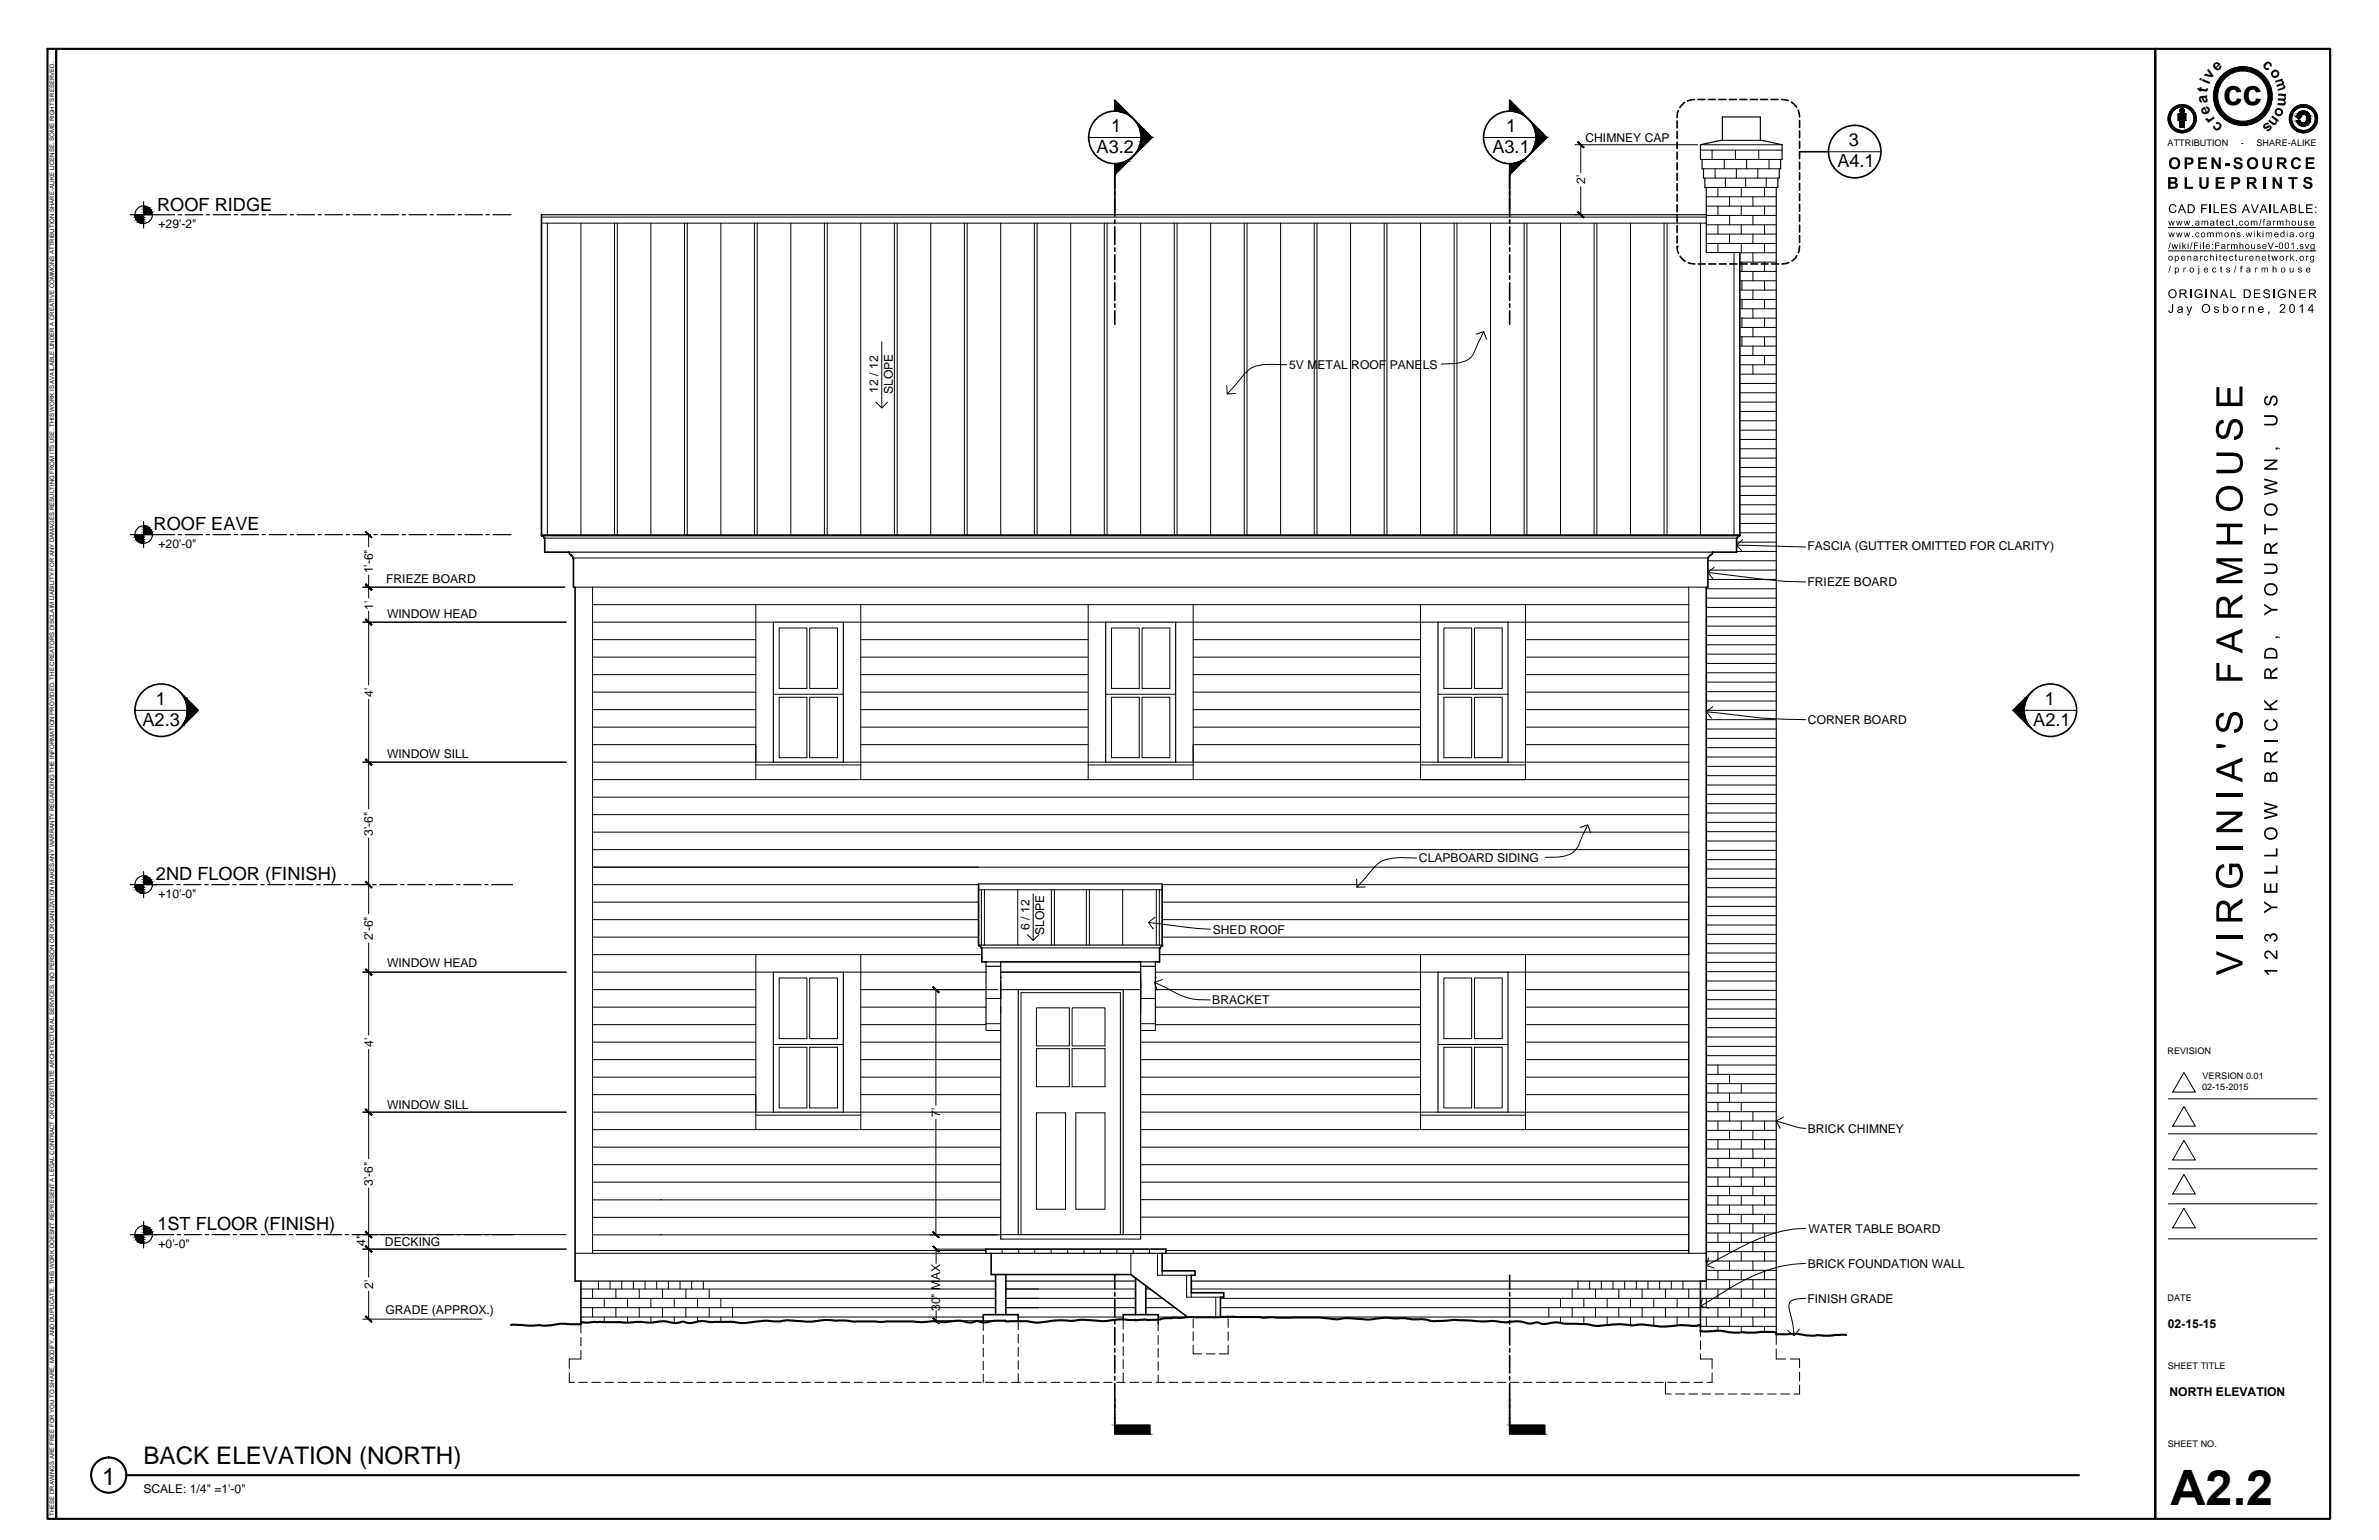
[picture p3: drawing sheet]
<svg xmlns="http://www.w3.org/2000/svg" width="432mm" height="279mm" viewBox="0 0 432 279" stroke-linecap="round" stroke-linejoin="round" font-family="sans-serif">
<defs><g id="words">
<text font-size="8.8" x="393.9" y="273">A2.2</text>
<text font-size="6.3" x="403.5" y="19">cc</text>
<g font-size="4.4">
<text x="18.6" y="269.3">1</text>
<text x="26" y="265.7">BACK ELEVATION (NORTH)</text>
</g>
<g font-size="3.3">
<text x="201.7" y="24">1</text>
<text x="273.4" y="24">1</text>
<text x="199" y="27.7">A3.2</text>
<text x="270.9" y="27.7">A3.1</text>
<text x="335.6" y="26.6">3</text>
<text x="333.5" y="30.3">A4.1</text>
<text x="28.5" y="38.3">ROOF RIDGE</text>
<text x="27.9" y="96.2">ROOF EAVE</text>
<text x="25.9" y="131.7">A2.3</text>
<text x="28.3" y="127.9">1</text>
<text x="369" y="131.7">A2.1</text>
<text x="371.1" y="127.9">1</text>
<text x="28.3" y="159.7">2ND FLOOR (FINISH)</text>
<text x="28.6" y="223.2">1ST FLOOR (FINISH)</text>
</g>
<g font-size="2.8">
<text x="410.5" y="12" transform="rotate(41 410.5 12)">c</text>
<text x="400.6" y="16.8" transform="rotate(-80 400.6 16.8)">t</text>
<text x="401" y="15.4" transform="rotate(-68 401 15.4)">i</text>
<text x="401.3" y="14.5" transform="rotate(-57 401.3 14.5)">v</text>
<text x="402.4" y="13" transform="rotate(-41 402.4 13)">e</text>
<text x="400.7" y="18.6" transform="rotate(-95 400.7 18.6)">a</text>
<text x="401.3" y="20.5" transform="rotate(-109 401.3 20.5)">e</text>
<text x="402.2" y="21.6" transform="rotate(-126 402.2 21.6)">r</text>
<text x="403.5" y="22.9" transform="rotate(-141 403.5 22.9)">c</text>
</g>
<g font-size="2.2">
<text x="287.8" y="25.8">CHIMNEY CAP</text>
<text x="287.7" y="33.4" transform="rotate(-90 287.7 33.4)">2'</text>
<text x="28.8" y="41.3">+29'-2&quot;</text>
<text x="159.4" y="71.2" transform="rotate(-90 159.4 71.2)">12 / 12</text>
<text x="162.1" y="71.5" transform="rotate(-90 162.1 71.5)">SLOPE</text>
<text x="234" y="66.9">5V METAL ROOF PANELS</text>
<text x="28.8" y="99.4">+20'-0&quot;</text>
<text x="328.1" y="99.8">FASCIA (GUTTER OMITTED FOR CLARITY)</text>
<text x="67.7" y="104" transform="rotate(-90 67.7 104)">1'-6&quot;</text>
<text x="70.1" y="105.8">FRIEZE BOARD</text>
<text x="328.1" y="106.4">FRIEZE BOARD</text>
<text x="67.7" y="110.6" transform="rotate(-90 67.7 110.6)">1'</text>
<text x="70.3" y="112.2">WINDOW HEAD</text>
<text x="67.7" y="126.4" transform="rotate(-90 67.7 126.4)">4'</text>
<text x="328.2" y="131.4">CORNER BOARD</text>
<text x="70.3" y="137.6">WINDOW SILL</text>
<text x="67.7" y="151.6" transform="rotate(-90 67.7 151.6)">3'-6&quot;</text>
<text x="257.5" y="156.5">CLAPBOARD SIDING</text>
<text x="28.8" y="162.9">+10'-0&quot;</text>
<text x="67.7" y="170.6" transform="rotate(-90 67.7 170.6)">2'-6&quot;</text>
<text x="186.8" y="168.7" transform="rotate(-90 186.8 168.7)">6 / 12</text>
<text x="189.5" y="169.6" transform="rotate(-90 189.5 169.6)">SLOPE</text>
<text x="220.1" y="169.4">SHED ROOF</text>
<text x="70.3" y="175.4">WINDOW HEAD</text>
<text x="220" y="182.2">BRACKET</text>
<text x="67.7" y="189.9" transform="rotate(-90 67.7 189.9)">4'</text>
<text x="70.3" y="201.2">WINDOW SILL</text>
<text x="170.7" y="202.6" transform="rotate(-90 170.7 202.6)">7'</text>
<text x="328.1" y="205.5">BRICK CHIMNEY</text>
<text x="67.7" y="215.1" transform="rotate(-90 67.7 215.1)">3'-6&quot;</text>
<text x="28.8" y="226.4">+0'-0&quot;</text>
<text x="66.4" y="226.1" transform="rotate(-90 66.4 226.1)">4&quot;</text>
<text x="69.9" y="226.1">DECKING</text>
<text x="328.2" y="223.7">WATER TABLE BOARD</text>
<text x="67.7" y="233.8" transform="rotate(-90 67.7 233.8)">2'</text>
<text x="328.1" y="230">BRICK FOUNDATION WALL</text>
<text x="70" y="238.4">GRADE (APPROX.)</text>
<text x="170.7" y="237.9" transform="rotate(-90 170.7 237.9)">30&quot; MAX</text>
<text x="328.1" y="236.4">FINISH GRADE</text>
<text x="393.5" y="240.8">02-15-15</text>
<text x="393.8" y="253.2">NORTH ELEVATION</text>
<text x="26" y="270.8">SCALE: 1/4&quot; =1'-0&quot;</text>
</g>
<g font-size="1.7">
<text x="393.4" y="26.4">ATTRIBUTION</text>
<text x="406.7" y="26.4">-</text>
<text x="409.6" y="26.4">SHARE-ALIKE</text>
<text x="393.4" y="191.3">REVISION</text>
<text x="399.7" y="197.8">02-15-2015</text>
<text x="399.8" y="195.8">VERSION 0.01</text>
<text x="393.4" y="236">DATE</text>
<text x="393.5" y="248.4">SHEET TITLE</text>
<text x="393.5" y="262.6">SHEET NO.</text>
</g>
<text font-size="1.1" x="9.8" y="275.1" transform="rotate(-90 9.8 275.1)">THESE DRAWINGS ARE FREE FOR YOU TO SHARE, MODIFY, AND DUPLICATE. THIS WORK DOESN'T REPRESENT A LEGAL CONTRACT OR CONSTITUTE ARCHITECTURAL SERVICES. NO PERSON OR ORGANIZATION MAKES ANY WARRANTY REGARDING THE INFORMATION PROVIDED. THE CREATORS DISCLAIM LIABILITY FOR ANY DAMAGES RESULTING FROM ITS USE. THIS WORK IS AVAILABLE UNDER A CREATIVE COMMONS ATTRIBUTION SHARE-ALIKE LICENSE. SOME RIGHTS RESERVED.</text>
</g></defs>
<!-- layer: 1 -->
<g fill="none" stroke="#000" stroke-width=".18">
<path d="M98.3 39.4h211.4M308.6 28.9h14.9M308.6 27.2h14.9M308.9 30.6h14.3M309.2 32.3h13.7M309.4 34h13.3M309.7 37.4h12.7M309.7 39.1h12.7M309.7 35.7h12.7M310.8 27.2v1.7M311.3 30.6v1.7M311.8 34v1.7"/>
<path d="M311.8 37.4v1.7M313 28.9v1.7M313.2 32.3v1.7M313.9 35.7v1.7M313.9 39.1v1.7M315 27.2v1.7M315.2 30.6v1.7M316 34v1.7M316 37.4v1.7M316.9 32.3v1.7M317 28.9v1.7M318.2 35.7v1.7"/>
<path d="M318.2 39.1v1.7M319.1 30.6v1.7M319.2 27.2v1.7M320.3 34v1.7M320.3 37.4v1.7M320.6 32.3v1.7M321.1 28.9v1.7M395.4 20.6l1.3 .1v1.1h-.3v1.3h-.8v-1.3h-.3zM417.1 20.5l.5-.3 .7-.1 .6 .3 .4 .6v.9l-.6 .8-.5 .2-.8-.2-.3-.3-.2-.5h.6a.62 .62 0 0 0 .8 .4 .62 .62 0 0 0 .4-.8v-.1a.61 .61 0 0 0-.4-.7 .61 .61 0 0 0-.8 .4h.2l-.5 .5-.5-.5h.2zM309.7 44.2h12.7M309.7 42.5h12.7M309.7 40.8h12.7"/>
<path d="M311.8 40.8v1.7M311.8 44.2v1.6M313.9 42.5v1.7M315.8 56h6.6M315.8 54.3h6.6M315.8 52.6h6.6M315.8 50.9h6.6M315.8 59.4h6.6M315.8 57.7h6.6M315.8 45.9h6.6M315.8 49.2h6.6M315.8 47.6h6.6"/>
<path d="M316 40.8v1.7M316 44.2v1.7M316.2 47.6v1.6M316.2 50.9v1.7M316.2 54.3v1.7M316.2 57.7v1.7M318.2 42.5v1.7M318.2 45.9v1.7M318.2 49.2v1.7M318.2 52.6v1.7M318.2 56v1.7M318.2 59.4v1.7"/>
<path d="M320.3 40.8v1.7M320.3 44.2v1.7M320.3 47.6v1.6M320.3 50.9v1.7M320.3 54.3v1.7M320.3 57.7v1.7M315.8 76.3h6.6M315.8 74.6h6.6M315.8 73h6.6M315.8 71.3h6.6M315.8 79.7h6.6M315.8 78h6.6"/>
<path d="M315.8 66.2h6.6M315.8 64.5h6.6M315.8 62.8h6.6M315.8 61.1h6.6M315.8 69.6h6.6M315.8 67.9h6.6M316.2 61.1v1.7M318.2 62.8v1.7M318.2 66.2v1.7M320.3 61.1v1.7M320.3 64.5v1.7M315.2 98.4h7.2"/>
<path d="M315.8 96.7h6.6M315.8 95h6.6M315.8 93.3h6.6M315.8 91.6h6.6M315.8 86.5h6.6M315.8 84.8h6.6M315.8 83.1h6.6M315.8 81.4h6.6M315.8 89.9h6.6M315.8 88.2h6.6M137.2 112.9h3.2M153.1 112.9h3.1"/>
<path d="M197.5 112.9h3.2M213.4 112.9h3.2M257.8 112.9h3.2M273.7 112.9h3.2M309.7 117h12.7M309.7 115.3h12.7M309.7 113.6h12.7M309.7 111.9h12.7M309.7 118.7h12.7M309.7 106.8h12.7M309.7 110.2h12.7M309.7 108.5h12.7"/>
<path d="M310 105.1h12.4M310 103.4h12.4M310 101.7h12.4M315.2 100h7.2M309.7 137.3h12.7M309.7 135.7h12.7M309.7 134h12.7M309.7 132.3h12.7M309.7 139h12.7M309.7 127.2h12.7M309.7 125.5h12.7M309.7 123.8h12.7"/>
<path d="M309.7 122.1h12.7M309.7 130.6h12.7M309.7 128.9h12.7M309.7 120.4h12.7M309.7 157.7h12.7M309.7 156h12.7M309.7 154.3h12.7M309.7 152.6h12.7M309.7 159.4h12.7M309.7 147.5h12.7M309.7 145.8h12.7M309.7 144.1h12.7"/>
<path d="M309.7 142.4h12.7M309.7 150.9h12.7M309.7 149.2h12.7M309.7 140.7h12.7M137.2 176.4h3.2M153.1 176.4h3.1M181.6 179.5h3.2M203.9 179.5h3.1M257.8 176.4h3.2M273.7 176.4h3.2M309.7 178h12.7M309.7 176.3h12.7"/>
<path d="M309.7 174.6h12.7M309.7 172.9h12.7M309.7 179.7h12.7M309.7 167.8h12.7M309.7 166.1h12.7M309.7 164.4h12.7M309.7 162.7h12.7M309.7 171.2h12.7M309.7 169.5h12.7M309.7 161.1h12.7M309.7 198.3h12.7M309.7 196.6h12.7"/>
<path d="M309.7 194.9h12.7M309.7 193.2h12.7M309.7 200h12.7M309.7 188.1h12.7M309.7 186.5h12.7M309.7 184.8h12.7M309.7 183.1h12.7M309.7 191.5h12.7M309.7 189.8h12.7M309.7 181.4h12.7M311.8 193.2v1.7M311.8 196.6v1.7"/>
<path d="M311.8 200v1.7M313.9 194.9v1.7M313.9 198.3v1.7M316 196.6v1.7M316 200v1.7M393.6 199.4h27M188.1 201.9h5.3v17.5h-5.3zM195.3 201.9h5.3v17.5h-5.3zM309.7 218.6h12.7M309.7 216.9h12.7M309.7 215.2h12.7M309.7 213.5h12.7"/>
<path d="M309.7 208.5h12.7M309.7 206.8h12.7M309.7 205.1h12.7M309.7 203.4h12.7M309.7 211.9h12.7M309.7 210.2h12.7M309.7 201.7h12.7M311.8 203.4v1.7M311.8 206.8v1.7M311.8 210.2v1.7M311.8 213.5v1.7M311.8 216.9v1.7"/>
<path d="M313.9 201.7v1.7M313.9 205.1v1.7M313.9 208.5v1.7M313.9 211.9v1.6M313.9 215.2v1.7M313.9 218.6v1.7M316 203.4v1.7M316 206.8v1.7M316 210.2v1.7M316 213.5v1.7M316 216.9v1.7M318.2 201.7v1.7"/>
<path d="M318.2 205.1v1.7M318.2 208.5v1.7M318.2 211.9v1.6M318.2 215.2v1.7M318.2 218.6v1.7M320.3 203.4v1.7M320.3 206.8v1.7M320.3 210.2v1.7M320.3 213.5v1.7M320.3 216.9v1.7M393.6 205.7h27M393.6 212.1h27"/>
<path d="M393.6 218.4h27M396.4 219.2l2.1 3.6h-4.1zM396.4 213.1l2.1 3.5h-4.1zM396.4 206.9l2.1 3.6h-4.1zM396.4 200.8l2.1 3.5h-4.1zM104.4 227.4h3.2M178.5 239.9v1.5M181.9 226.6v.8M184.8 239.7v1.6M184.9 226.6v.8M187.8 226.6v.8M190.8 226.6v.8"/>
<path d="M193.8 226.6v.8M196.8 226.6v.8M199.7 226.6v.8M202.7 226.6v.8M203.9 239.5v1.6M205.3 227.4v3.8M205.7 226.6v.8M208.6 226.6v.8M216.6 239.3v1.6M222.9 239.2v1.6M306.5 227.4h3.2M308.6 238.9h13.8"/>
<path d="M308.6 233.9h13.8M308.6 237.3h13.8M308.6 235.6h13.8M309.7 228.8h12.7M309.7 227.1h12.7M309.7 225.4h12.7M309.7 223.7h12.7M309.7 232.2h12.7M309.7 230.5h12.7M309.7 232.4v1.5M309.7 235.6v1.7M309.7 238.9v1.7"/>
<path d="M309.7 222h12.7M309.7 220.3h12.7M311.8 220.3v1.7M311.8 223.7v1.7M311.8 227.1v1.7M311.8 230.5v1.7M311.8 233.9v1.7M311.8 237.3v1.6M313.9 222v1.7M313.9 225.4v1.7M313.9 228.8v1.7M313.9 232.2v1.7"/>
<path d="M313.9 235.6v1.7M313.9 238.9v1.7M316 220.3v1.7M316 223.7v1.7M316 227.1v1.7M316 230.5v1.7M316 233.9v1.7M316 237.3v1.6M318.2 222v1.7M318.2 225.4v1.7M318.2 228.8v1.7M318.2 232.2v1.7"/>
<path d="M318.2 235.6v1.7M318.2 238.9v1.7M320.3 220.3v1.7M320.3 223.7v1.7M320.3 227.1v1.7M320.3 230.5v1.7M320.3 233.9v1.7M320.3 237.3v1.6M393.6 224.8h27M103.3 249.1v1.7h1M105 250.8h1.6M105.4 245v1.6h-2.1v1.7"/>
<path d="M105.4 240.3v1.5M105.4 242.6v1.6M107.4 250.8h1.6M109.8 250.8h1.6M112.2 250.8h1.6M114.5 250.8h1.6M117 250.8h1.5M119.3 250.8h1.6M121.7 250.8h1.6M124.1 250.8h1.6M126.5 250.8h1.5M128.8 250.8h1.6"/>
<path d="M131.2 250.8h1.6M133.6 250.8h1.6M136 250.8h1.6M138.4 250.8h1.5M140.7 250.8h1.7M143.1 250.8h1.6M145.5 250.8h1.6M147.9 250.8h1.6M150.3 250.8h1.6M152.6 250.8h1.6M155.1 250.8h1.5M157.4 250.8h1.6"/>
<path d="M159.8 250.8h1.6M162.2 250.8h1.6M164.6 250.8h1.5M166.9 250.8h1.7M169.3 250.8h1.6M171.7 250.8h1.6M174.1 250.8h1.6M176.5 250.8h1.6M178.5 242.2v1.6M178.5 244.6v1.5M178.5 246.9v1.7M178.5 249.3v1.5"/>
<path d="M178.8 250.8h1.7M181.3 250.8h1.5M183.6 250.8h1.6M184.8 242.1v1.6M184.8 244.4v1.7M184.8 246.9v1.5M184.8 249.2v1.6M186 250.8h1.6M188.4 250.8h1.6M190.8 250.8h1.5M193.2 250.8h1.5M195.5 250.8h1.6"/>
<path d="M197.9 250.8h1.6M200.3 250.8h1.6M202.7 250.8h1.5M203.9 241.9v1.6M203.9 244.3v1.6M203.9 246.7v1.6M203.9 249.1v1.7M205 250.8h1.7M207.4 250.8h1.6M209.8 250.8h1.6M210.2 240.1v1.4M210.2 242.3v1.6"/>
<path d="M210.2 244.7v1.6M210.2 247.1v1.5M210.2 249.4v1.4M212.2 250.8h1.6M214.6 250.8h1.6M216.6 244.1v1.5h1.5M216.6 241.7v1.6M216.9 250.8h1.7M218.9 245.6h1.6M219.4 250.8h1.5M221.7 250.8h1.6M222.9 241.7v1.5"/>
<path d="M222.9 244v1.6h-1.6M224.1 250.8h1.6M226.5 250.8h1.6M228.9 250.8h1.5M231.3 250.8h1.5M233.6 250.8h1.6M236 250.8h1.6M238.4 250.8h1.6M240.8 250.8h1.5M243.1 250.8h1.7M245.5 250.8h1.6M247.9 250.8h1.6"/>
<path d="M250.3 250.8h1.6M252.7 250.8h1.6M255.1 250.8h1.6M257.5 250.8h1.5M259.8 250.8h1.6M262.2 250.8h1.6M264.6 250.8h1.6M267 250.8h1.5M269.4 250.8h1.6M271.7 250.8h1.6M274.1 250.8h1.6M276.5 250.8h1.6"/>
<path d="M278.9 250.8h1.6M281.2 250.8h1.7M283.7 250.8h1.5M286 250.8h1.6M288.4 250.8h1.6M290.8 250.8h1.6M293.2 250.8h1.6M295.6 250.8h1.5M297.9 250.8h1.6M300.3 250.8h1.6M302.3 250.8v2.1h1M302.7 250.8h1.6"/>
<path d="M304.2 252.9h1.6M305.1 250.8h1.5M306.5 252.9h1.6M307.5 250.8h1.6M308.6 245.6v1h2.2v1.7M308.6 241.5v1M308.6 243.3v1.5M308.6 240.6h13.8M308.9 252.9h1.6M310.8 249.1v1.7h-1M311.3 252.9h1.6M311.8 240.6v.8"/>
<path d="M313.7 252.9h1.6M316 252.9h1.7M316 240.6v1.1M318.5 252.9h1.5M320.3 240.6v1.1M320.8 252.9h1.6M322.4 242.1v1.8M322.4 244.7v1.9h1.7M323.2 252.9h1.6M324.9 246.6h1.7v1.5M326.6 248.9v1.6M326.6 251.3v1.6h-1"/>
<circle cx="407.1" cy="17.4" r="5.4"/>
<circle cx="407.1" cy="17.4" r="4.6"/>
<circle cx="396.1" cy="20.1" r=".37"/>
<circle cx="396.1" cy="21.5" r="2.56"/>
<circle cx="396.1" cy="21.5" r="2.14"/>
<circle cx="418.1" cy="21.5" r="2.56"/>
<circle cx="418.1" cy="21.5" r="2.14"/>
</g>
<!-- layer: 2 -->
<g fill="none" stroke="#000" stroke-width=".18">
<path d="M308.6 26.3h14.9M312.4 25.5h7.4M98.3 40.5h211.4M99.3 40.5v56.6M105.4 40.5v56.6M111.5 40.5v56.6M112 40.5v56.6M118.1 40.5v56.6M124.2 40.5v56.6M124.7 40.5v56.6M130.8 40.5v56.6M136.9 40.5v56.6"/>
<path d="M137.4 40.5v56.6M143.5 40.5v56.6M149.6 40.5v56.6M150.1 40.5v56.6M156.2 40.5v56.6M162.3 40.5v56.6M162.8 40.5v56.6M168.9 40.5v56.6M175 40.5v56.6M175.5 40.5v56.6M181.6 40.5v56.6M187.7 40.5v56.6"/>
<path d="M188.2 40.5v56.6M194.3 40.5v56.6M200.4 40.5v56.6M200.9 40.5v56.6M207 40.5v56.6M213.1 40.5v56.6M213.6 40.5v56.6M219.7 40.5v56.6M225.8 40.5v56.6M226.3 40.5v56.6M232.4 40.5v56.6M238.5 40.5v56.6"/>
<path d="M239 40.5v56.6M245.1 40.5v56.6M251.2 40.5v56.6M251.7 40.5v56.6M257.8 40.5v56.6M263.9 40.5v56.6M264.4 40.5v56.6M270.5 40.5v56.6M276.6 40.5v56.6M277.1 40.5v56.6M283.2 40.5v56.6M289.3 40.5v56.6"/>
<path d="M289.8 40.5v56.6M295.9 40.5v56.6M302 40.5v56.6M302.6 40.5v56.6M308.6 40.5v56.6M314.7 45.8v51.3M98.9 97.6h216.3M104.1 101.2h206M104.1 106.5h205.9M107.6 119.2h29.6M107.6 116h29.6M107.6 112.9h29.6"/>
<path d="M107.6 109.7h198.9M107.6 106.5v120.9h71.3M137.2 109.7v31.7M141.4 113.9h5.1v11h-5.1zM147 113.9h5v11h-5zM156.2 109.7v31.7M156.2 119.2h41.3M156.2 116h41.3M156.2 112.9h41.3M197.5 109.7v31.7M201.7 113.9h5.1v11h-5.1zM207.3 113.9h5v11h-5z"/>
<path d="M216.6 119.2h41.2M216.6 116h41.2M216.6 112.9h41.2M216.6 109.7v31.7M257.8 109.7v31.7M262.1 113.9h5v11h-5zM267.6 113.9h5.1v11h-5.1zM276.9 119.2h29.6M276.9 116h29.6M276.9 112.9h29.6M276.9 109.7v31.7M306.5 106.5v120.9h-94.9"/>
<path d="M107.6 138.3h32.8M107.6 135.1h29.6M107.6 131.9h29.6M107.6 128.7h29.6M107.6 125.6h29.6M107.6 122.4h29.6M137.2 138.8h19M140.4 126h12.7M141.4 126.5h5.1v11h-5.1zM147 126.5h5v11h-5zM153.1 138.3h47.6M156.2 135.1h41.3"/>
<path d="M156.2 131.9h41.3M156.2 128.7h41.3M156.2 125.6h41.3M156.2 122.4h41.3M197.5 138.8h19.1M200.7 126h12.7M201.7 126.5h5.1v11h-5.1zM207.3 126.5h5v11h-5zM213.4 138.3h47.6M216.6 135.1h41.2M216.6 131.9h41.2M216.6 128.7h41.2"/>
<path d="M216.6 125.6h41.2M216.6 122.4h41.2M257.8 138.8h19.1M261 126h12.7M262.1 126.5h5v11h-5zM267.6 126.5h5.1v11h-5.1zM273.7 138.3h32.8M276.9 135.1h29.6M276.9 131.9h29.6M276.9 128.7h29.6M276.9 125.6h29.6M276.9 122.4h29.6"/>
<path d="M107.6 141.4h198.9M107.6 144.6h198.9M107.6 147.8h198.9M107.6 151h198.9M107.6 154.1h198.9M107.6 157.3h198.9M107.6 179.5h29.6M107.6 176.4h29.6M107.6 173.2h70.6M107.6 160.5h70M107.6 163.7h70M107.6 170h70"/>
<path d="M107.6 166.8h70M137.2 173.2v31.7M141.4 177.4h5.1v11h-5.1zM147 177.4h5v11h-5zM156.2 173.2v31.7M156.2 179.5h22.8M156.2 176.4h22.8M177.6 161.4h33.3M178.1 161.4v10.1M178.2 172h32.3M178.7 161.4v10.1M181.6 176.4h25.4"/>
<path d="M184.7 161.4v10.1M190.8 161.4v10.1M191.4 161.4v10.1M197.2 161.4v10.1M197.7 161.4v10.1M203.8 161.4v10.1M209.7 179.5h48.1M209.7 176.4h48.1M209.9 161.4v10.1M210.4 161.4v10.1M210.5 173.2h96M210.9 160.5h95.6"/>
<path d="M210.9 163.7h95.6M210.9 170h95.6M210.9 166.8h95.6M257.8 173.2v31.7M262.1 177.4h5v11h-5zM267.6 177.4h5.1v11h-5.1zM276.9 179.5h29.6M276.9 176.4h29.6M276.9 173.2v31.7M107.6 198.6h29.6M107.6 195.4h29.6M107.6 192.2h29.6"/>
<path d="M107.6 189.1h29.6M107.6 185.9h29.6M107.6 182.7h29.6M140.4 189.5h12.7M141.4 190h5.1v11h-5.1zM147 190h5v11h-5zM156.2 198.6h25.4M156.2 195.4h25.4M156.2 192.2h25.4M156.2 189.1h25.4M156.2 185.9h22.8M156.2 182.7h22.8"/>
<path d="M179 181.2h2.6M181.6 182.6v1.2M181.6 185.7h-2.6v1.3h2.6M188.1 182.9h6v6.9h-6zM188.1 190.3h6v6.9h-6zM194.6 182.9h6v6.9h-6zM194.6 190.3h6v6.9h-6zM207 182.6v1.2M207 198.6h50.8M207 195.4h50.8M207 192.2h50.8M207 189.1h50.8"/>
<path d="M207 185.7h2.7v1.3h-2.7M207 181.2h2.7M209.7 185.9h48.1M209.7 182.7h48.1M261 189.5h12.7M262.1 190h5v11h-5zM267.6 190h5.1v11h-5.1zM276.9 198.6h29.6M276.9 195.4h29.6M276.9 192.2h29.6M276.9 189.1h29.6M276.9 185.9h29.6"/>
<path d="M276.9 182.7h29.6M396.4 194.6l2.1 3.5h-4.1zM107.6 211.3h74M107.6 208.1h74M107.6 204.9h74M107.6 201.8h32.8M107.6 217.7h74M107.6 214.5h74M119.8 217.6h.1M137.2 202.3h19M153.1 201.8h28.5M207 211.3h99.5"/>
<path d="M207 208.1h99.5M207 204.9h99.5M207 201.8h54M207 217.6h99.5M207 214.5h99.5M257.8 202.3h19.1M273.7 201.8h32.8M105.4 238.9h73.1M105.4 237.3h75.3M105.4 235.6h75.3M105.4 233.9h75.3M107.6 226.9h71.3"/>
<path d="M107.6 233.9v1.7M107.6 237.3v1.6M107.6 220.9h74M108.6 232.4v1.5M109.7 235.6v1.7M109.7 238.9v.9M110.7 232.4v1.5M111.8 233.9v1.7M111.8 237.3v1.6M112.8 232.4v1.5M113.9 235.6v1.7M113.9 238.9v1.1"/>
<path d="M115 232.4v1.5M116 233.9v1.7M116 237.3v1.6M117.1 232.4v1.5M118.1 235.6v1.7M118.1 238.9v1.1M119.2 232.4v1.5M119.8 224h.1M120.3 233.9v1.7M120.3 237.3v1.6M121.3 232.4v1.5M122.4 235.6v1.7"/>
<path d="M122.4 238.9v1.1M123.4 232.4v1.5M124.5 233.9v1.7M124.5 237.3v1.6M125.5 232.4v1.5M126.6 235.6v1.7M126.6 238.9v.9M127.7 232.4v1.5M128.7 233.9v1.7M128.7 237.3v1.6M130.8 235.6v1.7M130.8 238.9v.9"/>
<path d="M133 237.3v1.6M181.6 224.8h25.4M182.6 237.3h23.5M182.6 235.6h23.5M182.6 233.9h23.5M184.8 238.9h19.1M184.8 224h-77.2M185.3 224v-43.9h18.1v43.9M203.9 224h102.6M207 220.8h99.5M208 237.3h5.3M208 235.6h3"/>
<path d="M208 233.9h.8M210.1 227.4v4h6.1M210.2 238.9h5.3M210.9 230.6v.8M211.6 226.9h94.9M215.4 231.4v3.9h6.1M216.2 233.9h92.4M216.2 234.5v.8M220.7 235.3v3.7M221.5 238.9h87.1M221.5 237.3h87.1M221.5 235.6h87.1"/>
<path d="M281.1 237.3v1.6M283.2 235.6v1.7M283.2 238.9v1.1M285.4 233.9v1.7M285.4 237.3v1.6M286.4 232.4v1.5M287.5 235.6v1.7M287.5 238.9v1.3M288.5 232.4v1.5M289.6 233.9v1.7M289.6 237.3v1.6M290.6 232.4v1.5"/>
<path d="M291.7 235.6v1.7M291.7 238.9v1.5M292.8 232.4v1.5M293.8 233.9v1.7M293.8 237.3v1.6M294.9 232.4v1.5M295.9 235.6v1.7M295.9 238.9v1.5M297 232.4v1.5M298.1 233.9v1.7M298.1 237.3v1.6M299.1 232.4v1.5"/>
<path d="M300.2 235.6v1.7M300.2 238.9v1.6M301.2 232.4v1.5M302.3 233.9v1.7M302.3 237.3v1.6M303.3 232.4v1.5M304.4 235.6v1.7M304.4 238.9v1.6M305.5 232.4v1.5M306.5 233.9v1.7M306.5 237.3v1.6"/>
</g>
<!-- layer: 4 -->
<g fill="none" stroke="#000" stroke-width=".3">
<path d="M98.3 39v58.1M315.8 45.8v51.3M98.4 97.2l.2 .1 .1 .3M98.4 97.1v.2M98.7 97.6h.2v2.6h4.4M315.3 97.6h-.1v2.6h-4.4M315.7 97.1v.2M315.8 97.2l-.3 .1-.1 .3M103.3 100.1a.44 .44 0 0 0 .4 .6M103.7 100.7v.1M103.7 100.8l.3 .4M104.1 101.2h-.1h.1v5.3"/>
<path d="M104.4 106.5v125.9h1v7.9M309.7 106.5v125.9h-1.1v9.1M310.1 101.2h-.1v5.3M310.4 100.7v.1M310.4 100.8l-.3 .4M310.8 100.1a.44 .44 0 0 1-.4 .6M177.6 160.4v11.1M177.7 171.5v.1M177.7 171.6l.5 .4v2.5h.8M181.6 174.5h25.4M210.6 172h-.1v2.5h-.8M210.9 160.4v11.1"/>
<path d="M211 171.5v.1M211 171.6l-.3 .1-.1 .3M178.9 227.4v-.8h32.7v.8M179.9 227.4v3.8h25.4l10.3 7.8M180.7 231.2v7.3M182.6 231.2v7.3M184.8 239.7v-1.2h-6.3v1.5M206.1 231.9v6.6h-2.2v1M206.1 238.5h4.1v1.6M208 233.3v5.2M210.9 227.4v3.2h6v.8h-.7v3.1h5.9v.8h-.6v3.7"/>
</g>
<!-- layer: 3 -->
<g fill="none" stroke="#000" stroke-width=".21">
<path d="M26.1 36.6v2.4h-2.4M31.7 39h-5.6v2.4M32.3 39h.7M33.6 39h3.2M37.4 39h.6M38.7 39h3.2M42.5 39h.6M43.8 39h3.1M47.6 39h.6M48.8 39h3.2M52.6 39h.7M53.9 39h3.2"/>
<path d="M57.7 39h.7M59 39h3.2M62.8 39h.6M64.1 39h3.2M67.9 39h.6M69.2 39h3.1M73 39h.6M74.2 39h3.2M78 39h.7M79.3 39h3.2M83.1 39h.7M84.4 39h3.2"/>
<path d="M88.2 39h.6M89.5 39h3.2M98.3 39h211.4M308.9 28.9v1.7M309.2 30.6v1.7M309.4 32.3v1.7M309.7 34v11.8h6.1M312.4 25.5l-3.8 .8v2.6M312.6 25.5v-4.3h6.9v4.3M319.8 25.5l3.7 .8v2.6M322.4 34v208.1M322.7 32.3v1.7"/>
<path d="M322.9 30.6v1.7M323.2 28.9v1.7M26.1 94.6v2.4h-2.4M31.7 97h-5.6v2.4M32.3 97h.7M33.6 97h3.2M37.4 97h.6M38.7 97h3.2M42.5 97h.6M43.8 97h3.1M47.6 97h.6M48.8 97h3.2"/>
<path d="M52.6 97h.7M53.9 97h3.2M57.7 97h.7M59 97h3.2M62.8 97h.6M64.1 97h3.2M67.9 97h.6M69.2 97h3.1M73 97h.6M74.2 97h3.2M78 97h.7M79.3 97h3.2"/>
<path d="M83.1 97h.7M84.4 97h3.2M88.2 97h.6M89.5 97h3.2M103.3 100.2h207.5M140.4 112.9h12.7v25.4h-12.7zM200.7 112.9h12.7v25.4h-12.7zM261 112.9h12.7v25.4h-12.7zM26.1 158.1v2.4h-2.4M27.6 160.5h3.8M28.4 160.5h-2.3v2.4M32.1 160.5h.6"/>
<path d="M33.3 160.5h3.2M37.2 160.5h.6M38.4 160.5h3.2M42.2 160.5h.7M43.5 160.5h3.2M47.3 160.5h.6M48.6 160.5h3.2M52.4 160.5h.6M53.7 160.5h3.1M57.5 160.5h.6M58.7 160.5h3.2M62.6 160.5h.6"/>
<path d="M63.8 160.5h3.2M67.6 160.5h.7M68.9 160.5h3.2M72.7 160.5h.6M74 160.5h3.2M77.8 160.5h.6M79.1 160.5h3.1M82.9 160.5h.6M84.1 160.5h3.2M88 160.5h.6M89.2 160.5h3.8M140.4 176.4h12.7v25.4h-12.7z"/>
<path d="M177.6 171.5h33.3M177.6 160.4h33.3M178.7 174.5h.1M179 175.3h2.6M181.6 176.4h25.4v48.4M184.8 179.5h19.1v44.5h-19.1zM207 175.3h2.7M207 178v4.6M261 176.4h12.7v25.4h-12.7zM181.6 182.6v-8.1h-2.6v11.2M181.6 182.7v42.1M207 181.2v-6.7h2.7v11.2"/>
<path d="M26.1 221.6v2.4h-2.4M27.6 224h3.9M28.4 224h-2.3v2.4M32.2 224h.6M33.4 224h3.2M37.2 224h.7M38.5 224h3.2M42.3 224h.7M43.6 224h3.2M47.4 224h.6M48.7 224h3.1M52.5 224h.6"/>
<path d="M53.7 224h3.2M57.6 224h.6M58.8 224h3.2M62.6 224h.7M63.9 224h3.2M67.7 224h.7M69 224h3.2M72.8 224h.6M74.1 224h3.1M77.9 224h.6M79.1 224h3.2M83 224h.6"/>
<path d="M84.2 224h3.2M88 224h.7M89.3 224h3.9M105.4 232.4h75.3M178.9 227.4h32.7M182.6 232.4h23.5M216.2 232.4h92.4"/>
<circle cx="26.1" cy="38.9" r="1.59"/>
<circle cx="26.1" cy="97" r="1.59"/>
<circle cx="26.1" cy="160.5" r="1.59"/>
<circle cx="26.1" cy="224" r="1.59"/>
</g>
<!-- layer: 0 -->
<g fill="none" stroke="#000" stroke-width=".18">
<path d="M10.2 8.9h381v266.7h-381zM391.2 8.9h31.7v266.7h-31.7zM309.7 40.4v.1M393.6 41.3h26.7M393.6 45.5h26.8M159 73l1 1 1.1-1M160 62v12M222.7 69.9v1.6l1.5-.1M233.6 66.2l-2.9-.1a5.6 5.6 0 0 0-4.8 1.7l-3.2 3.7M267.9 60.6l1.4-.4 .5 1.4M269.3 60.2l-.9 1.8a4.9 4.9 0 0 1-1.9 3.2 8.3 8.3 0 0 1-4.9 .9M315.2 98.9l12.5 .3"/>
<path d="M316.3 97.9l-1.1 1 1 1.1M310 103.9a152.3 152.3 0 0 0 17.7 1.7M311.1 102.9l-1.1 1 .9 1.1M309.7 129.1l10 1.2 8 .3M310.9 128.2l-1.2 .9 .9 1.2M246.2 159.5l.1 1.5 1.5-.1M257.1 155.7a11.5 11.5 0 0 0-6.7 .7l-.9 .9-3.2 3.7M286.8 150.1l1.4-.4 .5 1.4M288.2 149.7l-.9 1.9a5.4 5.4 0 0 1-1.9 3.1 7.9 7.9 0 0 1-4.9 .8M306.5 154.1v19.1M181.6 177.3h.1M181.6 177.3v.1"/>
<path d="M186.5 169.6l1 1 1.1-1M187.5 162.2v8.4M206.8 174.5h.1M208.4 167.4l9 1.1 2.3 .1M209.5 178.2l2 .9a13.7 13.7 0 0 0 6 2.3h2.2M209.6 166.4l-1.2 1 .9 1.1M209.7 177.3h.1M209.7 177.3v.1M211 177.7l-1.5 .5 .5 1.4M322.4 203.4l3.7 1.1 1.6 .2M323.7 202.7l-1.3 .7 .7 1.3M309 235.5l-.4 1.5 1.5 .3"/>
<path d="M310.1 228.2l-.4 1.4 1.4 .5M327.7 229.2a26.8 26.8 0 0 0-13.3 4.2l-5.8 3.6M327.7 222.9a26.7 26.7 0 0 0-12.3 3.7l-5.7 3M327.7 235.6a3.6 3.6 0 0 0-2.8 .7 2.48 2.48 0 0 0 0 2l.5 1.9 .3 2.1M326.6 241.1l-.9 1.2-1.2-.9"/>
</g>
<!-- layer: 5 -->
<g fill="none" stroke="#000" stroke-width=".38">
<path d="M8.6 8.9h1.6v266.7h-1.6zM10.2 8.9h381v266.7h-381zM391.2 8.9h31.7v266.7h-31.7zM98.3 97.1h217.5M182.6 239.6l-2.2 .1a6.5 6.5 0 0 1-2.9 0h-.5a2.9 2.9 0 0 1-2.4 0h-1.7a8.8 8.8 0 0 1-3.4 0l-2 .2-1.8-.2-6.1 .1h-4.5l-1.7-.2h-1.9a13.4 13.4 0 0 0-4.3 .2l-1.7-.1a9.5 9.5 0 0 0-3.8 0h-.6a13.5 13.5 0 0 0-4 .1l-2.1 .2a25.9 25.9 0 0 0-5.8-.1l-.9-.1a5.4 5.4 0 0 0-2.8 .2l-1.4-.2a5.2 5.2 0 0 1-3.2-.1h-1.2l-1.3 .3-2.1-.2-2.1 .2-8.8-.1M206 239.5h2.3a8.7 8.7 0 0 0 3.2-.3l2.9-.1 1.3-.2h7h5.9l.5 .2 5.8-.1a47.4 47.4 0 0 1 7.8 .4l.4-.1a7.4 7.4 0 0 1 3.3 0 16.2 16.2 0 0 0 5-.2l3.6 .1 1.3 .2a11.1 11.1 0 0 1 4 .3h1.1a36.6 36.6 0 0 1 7.8 0 11.8 11.8 0 0 1 3.9 .2 8.5 8.5 0 0 1 4.5 .2l.8-.1a1.49 1.49 0 0 1 1.4 .2h1l1.3-.3 1.7 .2a26.5 26.5 0 0 1 6.2 .5l3.6-.3 3.2 .1a7.7 7.7 0 0 1 3.5 .2 24.8 24.8 0 0 0 5.3-.2l1.5 .2 1.5-.2M206.1 239.5h-.7a14 14 0 0 0-4.8 .2l-3.7-.2-2.6 .2-2.2-.2-3.6 .5a21.8 21.8 0 0 0-5.9-.3M105.4 240.3h-1.3a15.4 15.4 0 0 0-4.8 .2l-6.6-.1M308.6 241.5l1.4 .1a10.4 10.4 0 0 1 4.1 .1h8.3M322.4 242.1h1.3a15.4 15.4 0 0 1 4.9 .2l6.5-.1M22.9 267.6h354.4"/>
<circle cx="407.1" cy="17.4" r="5.2"/>
<circle cx="407.1" cy="17.4" r="4.8"/>
<circle cx="407.1" cy="17.4" r="5"/>
<circle cx="396.1" cy="21.5" r="2.48"/>
<circle cx="396.1" cy="21.5" r="2.35"/>
<circle cx="396.1" cy="21.5" r="2.22"/>
<circle cx="418.1" cy="21.5" r="2.48"/>
<circle cx="418.1" cy="21.5" r="2.35"/>
<circle cx="418.1" cy="21.5" r="2.22"/>
<circle cx="19.7" cy="267.6" r="3.2"/>
</g>
<!-- layer: 0 -->
<g fill="#000" stroke="#000" stroke-width=".18">
<path d="M26.1 37.4l.4 .1zM25.1 40.3h1l-.5 .2zM26.1 95.4l.4 .1zM25.1 98.3h1l-.5 .2zM26.1 158.9l.4 .1zM25.1 161.8h1l-.5 .2zM26.1 222.4l.4 .1zM25.1 225.3h1l-.5 .2z"/>
<path d="M24.5 39.5l1.6-.5v.5zM24.5 39v.5l1.6-.5z"/>
<path d="M24.8 39.9l1.3-.4v.4zM24.5 39.5l.3 .4 1.3-.4z"/>
<path d="M26.1 37.7l.4-.2 .5 .2zM26.1 37.5v.2l.4-.2z"/>
<path d="M26.1 38l.9-.3 .3 .3zM26.1 37.7v.3l.9-.3z"/>
<path d="M26.1 38.5l1.2-.5 .2 .5zM26.1 38v.5l1.2-.5z"/>
<path d="M26.1 39l1.4-.5 .1 .5zM26.1 38.5v.5l1.4-.5z"/>
<path d="M286.3 38.5l1.2 .9-1-1zM286.3 38.5l1.2 .9-.1 .2z"/>
<path d="M286.3 25.8l1.1 1.1 .1-.2zM286.3 25.8l.2-.1 1 1z"/>
<path d="M25.1 40.3l1-.4v.4zM24.8 39.9l.3 .4 1-.4z"/>
<path d="M25.6 40.5l.5-.2v.2zM25.6 40.5l.5 .1z"/>
<path d="M24.5 97.5l1.6-.5v.5zM24.5 97v.5l1.6-.5z"/>
<path d="M24.8 97.9l1.3-.4v.4zM24.5 97.5l.3 .4 1.3-.4z"/>
<path d="M25.1 98.3l1-.4v.4zM24.8 97.9l.3 .4 1-.4z"/>
<path d="M25.6 98.5l.5-.2v.2zM25.6 98.5l.5 .1z"/>
<path d="M26.1 95.7l.4-.2 .5 .2zM26.1 95.5v.2l.4-.2z"/>
<path d="M26.1 96.1l.9-.4 .3 .4zM26.1 95.7v.4l.9-.4z"/>
<path d="M26.1 96.5l1.2-.4 .2 .4zM26.1 96.1v.4l1.2-.4z"/>
<path d="M26.1 97l1.4-.5 .1 .5zM26.1 96.5v.5l1.4-.5z"/>
<path d="M66.3 96.5l1.1 1.1 .1-.1zM66.3 96.5l.1-.1 1.1 1.1z"/>
<path d="M66.4 112.3l-.1 .1 1.2 .9zM66.3 112.4l1.2 .9-.1 .2z"/>
<path d="M66.4 105.9l-.1 .2 1.2 .9zM66.3 106.1l1.2 .9-.1 .1z"/>
<path d="M66.3 112.4l1.1 1.1 .1-.2zM66.3 112.4l.1-.1 1.1 1z"/>
<path d="M66.3 106.1l1.1 1 .1-.1zM66.3 106.1l.1-.2 1.1 1.1z"/>
<path d="M66.4 137.7l-.1 .1 1.2 .9zM66.3 137.8l1.2 .9-.1 .2z"/>
<path d="M66.3 137.8l1.1 1.1 .1-.2zM66.3 137.8l.1-.1 1.1 1z"/>
<path d="M26.1 159.2l.4-.2 .5 .2zM26.1 159v.2l.4-.2z"/>
<path d="M26.1 159.6l.9-.4 .3 .4zM26.1 159.2v.4l.9-.4z"/>
<path d="M26.1 160l1.2-.4 .2 .4zM26.1 159.6v.4l1.2-.4z"/>
<path d="M66.3 160l1.2 1-1.1-1.1zM66.3 160l1.2 1-.1 .1z"/>
<path d="M24.5 161l1.6-.5v.5zM24.5 160.5v.5l1.6-.5z"/>
<path d="M24.8 161.4l1.3-.4v.4zM24.5 161l.3 .4 1.3-.4z"/>
<path d="M25.1 161.8l1-.4v.4zM24.8 161.4l.3 .4 1-.4z"/>
<path d="M25.6 162l.5-.2v.2zM25.6 162l.5 .1z"/>
<path d="M26.1 160.5l1.4-.5 .1 .5zM26.1 160v.5l1.4-.5z"/>
<path d="M66.3 175.9l1.2 .9-1.1-1zM66.3 175.9l1.2 .9-.1 .2z"/>
<path d="M66.3 175.9l1.1 1.1 .1-.2zM66.3 175.9l.1-.1 1.1 1z"/>
<path d="M66.3 160l1.1 1.1 .1-.1zM66.3 160l.1-.1 1.1 1.1z"/>
<path d="M169.3 179.1l1 1 .2-.1zM169.3 179.1l.1-.1 1.1 1z"/>
<path d="M66.4 201.2l-.1 .1 1.2 .9zM66.3 201.3l1.2 .9-.1 .2z"/>
<path d="M66.3 201.3l1.1 1.1 .1-.2zM66.3 201.3l.1-.1 1.1 1z"/>
<path d="M24.5 224.5l1.6-.5v.5zM24.5 224v.5l1.6-.5z"/>
<path d="M24.8 224.9l1.3-.4v.4zM24.5 224.5l.3 .4 1.3-.4z"/>
<path d="M25.1 225.3l1-.4v.4zM24.8 224.9l.3 .4 1-.4z"/>
<path d="M25.6 225.5l.5-.2v.2zM25.6 225.5l.5 .1z"/>
<path d="M26.1 222.7l.4-.2 .5 .2zM26.1 222.5v.2l.4-.2z"/>
<path d="M26.1 223.1l.9-.4 .3 .4zM26.1 222.7v.4l.9-.4z"/>
<path d="M26.1 223.5l1.2-.4 .2 .4zM26.1 223.1v.4l1.2-.4z"/>
<path d="M26.1 224l1.4-.5 .1 .5zM26.1 223.5v.5l1.4-.5z"/>
<path d="M66.4 238.7l-.1 .2 1.2 .9zM66.3 238.9l1.2 .9-.1 .1z"/>
<path d="M66.4 223.4l-.1 .1 1.2 1zM66.3 223.5l1.2 1-.1 .1z"/>
<path d="M66.3 226.1l1.2 1-1.1-1.1zM66.3 226.1l1.2 1-.1 .1z"/>
<path d="M66.3 226.1l1.1 1.1 .1-.1zM66.3 226.1l.1-.1 1.1 1.1z"/>
<path d="M66.3 223.5l1.1 1.1 .1-.1zM66.3 223.5l.1-.1 1.1 1.1z"/>
<path d="M169.3 223.5l1.2 1-1.1-1.1zM169.3 223.5l1.2 1-.2 .1z"/>
<path d="M169.4 239.1l-.1 .1 1.2 .9zM169.3 239.2l1.2 .9-.1 .1z"/>
<path d="M169.3 226.1l1.1 1.1 .1-.1zM169.4 226l1.1 1.1-1.2-1z"/>
</g>
<!-- layer: A-DIMS -->
<g fill="none" stroke="#000" stroke-width=".18">
<path d="M285.9 39h.6M285.9 26.3h22.2M286.9 26.3v5M286.9 33.9v5.1M65.9 97h.5M66.9 97v2.2M65.9 112.9h36.9M65.9 106.5h36.6M66.9 104.3v4.2M66.9 110.9v13.4M65.9 138.3h36.9M66.9 126.9v19.8"/>
<path d="M66.9 152v13.8M65.6 160.5h.3M65.9 176.4h36.9M66.9 171.1v16.7M68 160.5h.1M168.8 179.5h12.3M169.9 179.5v21M66.9 190.4v19.8M65.9 201.8h36.9M66.9 215.5v16.2M169.9 203v21M65.9 226.6h36.9"/>
<path d="M65.9 239.3h21.6M65.9 224h36.9M66.9 234.2v5.1M168.8 224h12.3M169.9 226.6h9M169.9 239.6h10.8M169.9 226.6v2.6M169.9 237.8v1.8"/>
</g>
<!-- layer: A-LINK -->
<g fill="none" stroke="#000" stroke-width=".3">
<path d="M305.8 18.6l-.9 .9M307.5 18l-1.2 .3M308.2 18h1.2M310.1 18h1.2M312 18h1.3M313.9 18h1.3M315.8 18h1.3M317.7 18h1.3M319.6 18h1.2M321.5 18h1.2M323.4 18l1.2 .3M325.1 18.6l1 .8"/>
<path d="M326.4 20l.2 1.2M202.3 20.2v-2l6.8 6.7-6.8 6.8v-2M202.3 31.7v7.6M202.3 39.9v.6M274 20.2v-2l6.7 6.7-6.7 6.8v-2M274 31.7v7.6M274 39.9v.6M304.4 21.9v1.3M304.4 23.8v1.3M304.4 25.8v1.2M304.4 27.6v1.3M304.4 29.5v1.3"/>
<path d="M304.4 31.4v1.3M304.4 33.3v1.3M304.4 35.2v1.3M304.4 37.1v1.3M304.4 39v1.3M304.6 20.1l-.2 .4v.8M326.6 21.9v1.2M326.6 23.8v1.2M326.6 25.6v1.3M326.6 29.4v1.3M326.6 31.3v1.3M326.6 33.2v1.3"/>
<path d="M326.6 35.2v1.2M326.6 37.1v1.2M326.6 39v1.2M331.9 27.5h-5.3v1.3M202.3 41.2v3.1M202.3 45v.6M202.3 46.2v3.2M202.3 50.1v.6M202.3 51.3v3.2M202.3 55.1v.7M202.3 56.4v2.5M274 41.2v3.1"/>
<path d="M274 45v.6M274 46.2v3.2M274 50.1v.6M274 51.3v3.2M274 55.1v.7M274 56.4v2.5M304.4 44.7v.7l.3 .5M304.4 44.7h.1M304.4 40.9v1.3M304.4 42.8v1.3M305 46.5l.8 .9M306.4 47.7l1.2 .2"/>
<path d="M308.3 47.9h1.2M310.2 47.9h1.2M312.1 47.9h1.2M314 47.9h1.2M315.9 47.9h1.2M317.8 47.9h1.3M319.7 47.9h1.2M321.5 47.9h1.3M324.7 47.6l-1.2 .3M326.1 46.4l-.9 .9M326.6 44.6l-.2 1.3M326.6 40.8v1.3"/>
<path d="M326.6 42.7v1.3M32.6 125.5l3.4 3.4-3.4 3.4M368.8 125.5l-3.4 3.4 3.4 3.4M202.3 231.4v2.5M202.3 234.5v.6M202.3 235.8v3.1M202.3 239.6v.6M274 231.4v2.5M274 234.5v.6M274 235.8v3.1M274 239.6v.6M202.3 251v7.6h6.4v1.6h-6.4v-2.4"/>
<path d="M202.3 240.8v3.2M202.3 244.7v.6M202.3 245.9v3.2M202.3 249.7v.7M274 251v7.6h6.4v1.6h-6.4v-2.4M274 240.8v3.2M274 244.7v.6M274 245.9v3.2M274 249.7v.7"/>
<circle cx="202.4" cy="24.9" r="4.8"/>
<circle cx="274" cy="24.9" r="4.8"/>
<circle cx="336.6" cy="27.5" r="4.8"/>
<circle cx="29.3" cy="128.9" r="4.8"/>
<circle cx="372.2" cy="128.9" r="4.8"/>
</g>
<path d="M197.6 24.9h9.5h-9.5M269.2 24.9h9.6h-9.6M331.9 27.5h9.5M24.5 128.9h9.5M367.4 128.9h9.5" fill="none" stroke="#000" stroke-width=".18"/>
<g fill="#000" stroke="#000" stroke-width=".18">
<path d="M202.3 18.2l2 2h-2zM274 18.2l2 2h-2zM202.3 29.7l2.1-.1zM204.2 20.5h.5l.3 .5zM205.7 21.6l.6 .5zM205 28.9l.7-.6zM206.6 27.1h.3l-.7 .6zM274 29.7l2-.1zM275.8 20.5h.5l.3 .5zM277.4 21.6l.5 .5zM276.6 28.9l.8-.6zM278.2 27.1h.4l-.7 .6z"/>
<path d="M33.1 131.7l-.5 .6zM32.6 125.5l.5 .6zM34 126.9l2 2-2 2zM365.4 128.9l2-2v4zM368.3 131.7l.5 .6zM368.8 125.5l-.5 .6z"/>
<path d="M203.3 20.2h1.1zM202.3 20.2h2z"/>
<path d="M203.3 29.6l1.4-.3-.3 .3zM203.3 29.6l1.4-.3h-.5z"/>
<path d="M202.3 29.7l2.1-.1zM202.3 29.7v2l2-2z"/>
<path d="M204.4 20.2l.3 .3h-.5zM203.3 20.2l.9 .3 .2-.3z"/>
<path d="M204.7 20.5l.4 .5zM205 21l.7 .6z"/>
<path d="M204.2 29.3l.9-.4-.4 .4zM204.2 29.3l.9-.4z"/>
<path d="M206.3 22.1l.6 .6h-.3zM206.2 22.1l.4 .6z"/>
<path d="M206.6 27.1l1-.7-.7 .7zM206.9 26.4l-.3 .7 1-.7z"/>
<path d="M206.2 27.7l.7-.6zM206.2 27.7l-.5 .6z"/>
<path d="M206.9 22.7l.7 .8h-.7zM206.6 22.7l.3 .8v-.8z"/>
<path d="M206.9 26.4l1.5-.7-.8 .7zM207 25.7l-.1 .7 1.5-.7z"/>
<path d="M207.6 23.5l.8 .7h-1.4zM206.9 23.5l.1 .7 .6-.7z"/>
<path d="M207 25.7l2.1-.8-.7 .8zM207.1 24.9l-.1 .8 2.1-.8z"/>
<path d="M207.1 24.9l1.3-.7 .7 .7zM207 24.2l.1 .7 1.3-.7z"/>
<path d="M274.9 20.2h1.1zM274 20.2h2z"/>
<path d="M274.9 29.6l1.4-.3-.3 .3zM274.9 29.6l1.4-.3h-.5z"/>
<path d="M274 29.7l2-.1zM274 29.7v2l2-2z"/>
<path d="M276 20.2l.3 .3h-.5zM274.9 20.2l.9 .3 .2-.3z"/>
<path d="M276.3 20.5l.5 .5zM276.6 21l.8 .6z"/>
<path d="M275.8 29.3l1-.4-.5 .4zM275.8 29.3l1-.4z"/>
<path d="M277.9 22.1l.7 .6h-.4zM277.9 22.1l.3 .6z"/>
<path d="M278.2 27.1l1.1-.7-.7 .7zM278.5 26.4l-.3 .7 1.1-.7z"/>
<path d="M277.9 27.7l.7-.6zM277.9 27.7l-.5 .6z"/>
<path d="M278.6 22.7l.7 .8h-.8zM278.2 22.7l.3 .8 .1-.8z"/>
<path d="M278.5 26.4l1.5-.7-.7 .7zM278.7 25.7l-.2 .7 1.5-.7z"/>
<path d="M279.3 23.5l.7 .7h-1.3zM278.5 23.5l.2 .7 .6-.7z"/>
<path d="M278.7 25.7l2-.8-.7 .8zM278.8 24.9l-.1 .8 2-.8z"/>
<path d="M278.8 24.9l1.2-.7 .7 .7zM278.7 24.2l.1 .7 1.2-.7z"/>
<path d="M33.1 126.1l.4 .6v-.3zM33.1 126l.4 .4z"/>
<path d="M33.5 131l-.4 .8 .4-.4zM33.5 131l-.4 .8z"/>
<path d="M33.5 126.7l.3 .7v-.7zM33.5 126.4l.3 .3h-.3z"/>
<path d="M33.8 130.4l-.3 1 .3-.3zM33.8 130.4l-.3 1v-.4z"/>
<path d="M33.9 126.8l-.1 .6 .1 .7zM33.8 126.7l.1 .1-.1 .6z"/>
<path d="M33.9 129.6l-.1 1.5 .1-.2zM33.9 129.6l-.1 1.5z"/>
<path d="M34 126.9v2zM33.9 126.8v1.3z"/>
<path d="M34 128.9l-.1 2zM34 128.9l-.1 2z"/>
<path d="M367.4 126.9v2zM367.4 126.9v1.2z"/>
<path d="M367.4 128.9v2zM367.4 128.9v2z"/>
<path d="M367.4 126.8l.2 .6-.2 .7zM367.6 126.7l-.2 .1 .2 .6z"/>
<path d="M367.4 129.6l.2 1.5-.2-.2zM367.4 129.6l.2 1.5z"/>
<path d="M367.6 126.7h.3l-.3 .7zM367.6 126.7h.3v-.3z"/>
<path d="M367.6 130.4l.3 1-.3-.3zM367.6 130.4l.3 1v-.4z"/>
<path d="M367.9 126.4l.4-.3-.4 .6zM367.9 126.4l.4-.4z"/>
<path d="M367.9 131l.4 .8-.4-.4zM367.9 131l.4 .8z"/>
<path d="M202.3 258.6l6.4 1.6v-1.6zM202.3 258.6l6.4 1.6h-6.4z"/>
<path d="M274 258.6l6.4 1.6v-1.6zM274 258.6l6.4 1.6h-6.4z"/>
</g>
<!-- layer: 0 -->
<g fill="#000">
<path d="M412.9 14.7l1.4-.5 .1 .3-.2 .1 .3 .2 .1 .3a.37 .37 0 0 0 .2 .5v.3l-.2 .2-1.1 .4-.1-.3 .8-.3a.25 .25 0 0 0 .2-.3 .25 .25 0 0 0-.4-.1l-.8 .3v-.4l.7-.2a.25 .25 0 0 0 .3-.2 .25 .25 0 0 0-.1-.3 .25 .25 0 0 0-.3 .1l-.8 .2zM413.5 17h1.4v.4h-.2l.2 .3v.3a.32 .32 0 0 0 0 .6v.3l-.3 .2h-1.2v-.4h.8a.26 .26 0 0 0 .4-.2 .26 .26 0 0 0-.4-.2l-.8-.1 .1-.4 .8 .1a.26 .26 0 0 0 .3-.3 .26 .26 0 0 0-.3-.2h-.8zM393.9 37.2l.5-.2 .5 .2 .1 .3-.2 .1-.2-.4h-.4l-.3 .4v.5l.2 .3 .4 .1 .4-.4 .2 .1-.2 .3-.7 .2-.4-.3-.2-.6zM396.5 32.1h.4v1.8h1.1v.4h-1.5zM399 28.5h1.5v.4h-1.1v.5h1.1v.3h-1.1v.6h1.2v.4h-1.6zM399.2 32.1h.4v1.6l.4 .2a.45 .45 0 0 0 .4-.1 .45 .45 0 0 0 .1-.5v-1.2h.4v1.4l-.1 .5-.4 .3-.9-.1-.3-.5zM399.5 37.1h1.1v.2h-.9v.4h.8v.2h-.8v.8h-.2zM401.1 37.1h.2v1.6h-.2zM401.4 28.5h.4l.9 1.5v-1.5h.4v2.2h-.4l-.9-1.4v1.4h-.4zM401.8 37.1h.2v1.4h.7v.2h-.9zM402.2 32.1h1.6v.4h-1.2v.4h1.1v.4h-1.1v.6h1.2v.4h-1.6zM403.1 37.1h1.2v.2h-1v.4h.9v.2h-.9v.6h1v.2h-1.2z"/>
<path d="M404 29.7h.8v.4h-.8zM404.8 37.2l.2-.1h.5l.4 .3v.1h-.2a.37 .37 0 0 0-.4-.3 .37 .37 0 0 0-.4 .4l.8 .2a.51 .51 0 0 1 .1 .7 .51 .51 0 0 1-.8 .1l-.2-.1-.1-.3 .2-.1 .1 .3 .3 .1a.3 .3 0 0 0 .4-.3 .3 .3 0 0 0-.4-.3l-.5-.2zM405.6 28.7l.6-.2h.4l.2 .2 .2 .4v.1l-.4-.1a.41 .41 0 0 0-.4-.2 .41 .41 0 0 0-.4 .2l1 .4 .3 .3-.1 .6-.5 .3h-.7l-.3-.3-.1-.4 .4-.1v.3l.3 .1a.32 .32 0 0 0 .5-.2 .32 .32 0 0 0-.4-.3l-.4-.2-.3-.2v-.5zM408.5 37.1h.3l.5 1.4 .5-1.4h.2l-.7 1.6h-.2zM410.7 28.5h.4v1.7l.4 .2 .3-.1 .1-.2v-1.6h.5v1.7l-.3 .4-.9 .1-.5-.3zM412.5 21l1.1 .8-.2 .3-.2-.1v.3l-.3 .4h-.4l-.8-.7 .2-.3 .6 .5a.32 .32 0 0 0 .5-.1 .32 .32 0 0 0-.3-.5l-.5-.3zM411 22.5l.4-.3 .5 .2-.3 .3-.2-.1a.25 .25 0 0 0-.2 .1 .25 .25 0 0 0 0 .3l.5-.3a.47 .47 0 0 1 .6 .4 .47 .47 0 0 1-.4 .6l-.2 .1-.4-.1 .3-.3 .1 .1a.22 .22 0 0 0 .2-.2 .22 .22 0 0 0 0-.2l-.5 .2a.45 .45 0 0 1-.6-.2 .45 .45 0 0 1 .2-.6zM411.9 37.1h.2v1.6h-.2zM412.5 32.1h.4l.9 1.4v-1.4h.4v2.2h-.4l-.9-1.4v1.4h-.4zM412.7 37.1h.2v1.4h.7v.2h-.9zM415.3 32.1h1.7v.4h-.6v1.8h-.4v-1.8h-.7zM416 28.8l.5-.3h.6l.5 .6-.4 .1a.55 .55 0 0 0-.7-.2 .55 .55 0 0 0-.3 .7l.3 .5a.45 .45 0 0 0 .5 .1 .45 .45 0 0 0 .2-.4l.4 .1-.3 .6-.8 .1-.4-.2-.3-.5v-.7z"/>
<path d="M417.2 37.1h.2v1.4h.8v.2h-1zM418.2 32.4l.4-.3h.6l.4 .2 .1 .4h-.4l-.3-.3a.29 .29 0 0 0-.3 0 .29 .29 0 0 0-.1 .4l.7 .2 .4 .3 .1 .4-.2 .3-.4 .3h-.6l-.5-.5-.1-.3h.5l.1 .3 .4 .1a.27 .27 0 0 0 .3-.4 .27 .27 0 0 0-.4-.1l-.7-.4zM418.5 28.5h1.6v.4h-1.2v.5h1.1v.3h-1.1v.6h1.2v.4h-1.6zM418.6 37.1h1.2v.2h-1v.4h.9v.2h-.9v.6h1v.2h-1.2zM393.9 44h.1l-.3 1.2h-.1zM393.9 48.2h.1l-.3 1.3h-.1zM394.2 55.2h.2v1.2a.42 .42 0 0 1-.4 .4 .42 .42 0 0 1-.4-.5h.1a.27 .27 0 0 0 .3 .3 .27 .27 0 0 0 .2-.3zM393.6 40.1h.1l.2 .6 .2-.6h.1l.2 .6 .2-.6h.1l-.3 .8h-.1l-.1-.6-.2 .6h-.2zM393.6 42.2h.1l.2 .7 .2-.7h.1l.2 .7 .2-.7h.1l-.3 .8h-.1l-.1-.6-.2 .6h-.2zM394.2 44.3h.1l.2 .7 .2-.7h.1l.2 .7 .2-.7h.1l-.2 .9h-.2l-.2-.7-.1 .7h-.2zM395 40.1h.1l.2 .6 .2-.6h.1l.2 .6 .2-.6h.1l-.3 .8h-.1l-.2-.6-.1 .6h-.2zM395 42.2h.1l.2 .7 .2-.7h.1l.2 .7 .2-.7h.1l-.3 .8h-.1l-.2-.6-.1 .6h-.2z"/>
<path d="M396.1 44h.2v.7l.3-.4h.2l-.3 .3 .3 .6h-.2l-.2-.5-.1 .5h-.2zM396.3 48.6l.1 .1 .2-.2 .2 .1-.1 .1h-.2l-.1 .7h-.1zM396.4 40.1h.1l.2 .6 .2-.6h.1l.2 .6 .2-.6h.1l-.3 .8h-.1l-.2-.6-.1 .6h-.2zM396.4 42.2h.1l.2 .7 .2-.7h.1l.2 .7 .2-.7h.1l-.3 .8h-.1l-.2-.6-.1 .6h-.2zM396.9 55.6h.2l.3 .9 .3-.9h.2l-.5 1.3a.33 .33 0 0 1-.5 .3v-.2h.3l.1-.3zM397 46.4l.2 .1a.28 .28 0 0 1 .4-.1 .28 .28 0 0 1 .1 .4v.5h-.1v-.5a.22 .22 0 0 0-.3-.3 .22 .22 0 0 0-.1 .3v.5h-.2zM397.8 44h.2l-.4 1.2h-.1zM397.5 52.5h.2v1.6h-.2zM397.9 40.7h.1v.2h-.1zM397.9 42.9h.1v.1h-.1zM398.2 44h.8v.1h-.6v.4h.5v.1h-.5v.6h-.2zM398.5 42.3h.1a.37 .37 0 0 1 .6 .1h-.1a.26 .26 0 0 0-.4 0 .26 .26 0 0 0 0 .4 .26 .26 0 0 0 .4 0h.1a.4 .4 0 0 1-.5 .2 .4 .4 0 0 1-.3-.4z"/>
<path d="M398.5 52.7l.4-.2h.4l.4 .2v.2l-.1 .1-.4-.4-.4 .1-.2 .3-.1 .4 .2 .4 .6 .1 .3-.1v-.3h-.5v-.2h.7l-.1 .6-.8 .2-.4-.2-.2-.8zM399.3 46.4l.1 .1 .1-.1 .3 .1-.4 .2v.6h-.1zM399.6 40.1l.1 .1a.28 .28 0 0 1 .3-.2 .28 .28 0 0 1 .2 .2l.3-.2 .3 .1v.8h-.2v-.5a.18 .18 0 0 0-.2-.3 .18 .18 0 0 0-.1 .3l-.1 .5h-.1v-.5a.2 .2 0 0 0-.2-.2 .2 .2 0 0 0-.2 .3v.4h-.1zM399.9 44h.1v1.2h-.1zM400.4 52.5h.2v1.6h-.2zM400.6 42.2l.2 .1v-.1a.27 .27 0 0 1 .5 .1 .29 .29 0 0 1 .3-.2 .29 .29 0 0 1 .2 .3v.6h-.2v-.5a.17 .17 0 0 0-.1-.2 .17 .17 0 0 0-.2 .2v.5h-.2v-.5a.2 .2 0 0 0-.2-.2 .2 .2 0 0 0-.1 .3v.4h-.2zM400.1 46.6l.1-.1a.35 .35 0 0 1 .6 .2h-.2a.28 .28 0 0 0-.4 0 .28 .28 0 0 0 .1 .4l.2 .1 .1-.2h.2a.41 .41 0 0 1-.7 .2 .41 .41 0 0 1 0-.6zM401.1 46.1h.2v.4a.3 .3 0 0 1 .4-.1 .3 .3 0 0 1 .1 .4v.5h-.1v-.5a.22 .22 0 0 0-.3-.3 .22 .22 0 0 0-.1 .3v.5h-.2zM401.2 52.5h.2l.9 1.2v-1.2h.2v1.6h-.2l-.9-1.3v1.3h-.2zM401.9 55.8l.2-.2h.4l.2 .2v.1h-.2a.27 .27 0 0 0-.2-.2 .27 .27 0 0 0-.3 .2l.6 .3a.42 .42 0 0 1-.1 .6 .42 .42 0 0 1-.6-.2l-.1-.2h.2a.31 .31 0 0 0 .3 .2 .31 .31 0 0 0 .3-.2l-.4-.2a.33 .33 0 0 1-.3-.4zM402.1 44h.8v.1h-.7v.4h.6v.1h-.6v.6h-.1zM401.6 48.7l.1-.1a.3 .3 0 0 1 .3-.1 .3 .3 0 0 1 .2 .3h-.1a.3 .3 0 0 0-.5 .1 .3 .3 0 0 0 .3 .4l.4-.2a.42 .42 0 0 1-.7 .2 .42 .42 0 0 1 0-.6z"/>
<path d="M402.2 42.2l.1 .1a.31 .31 0 0 1 .3-.2 .31 .31 0 0 1 .3 .2 .27 .27 0 0 1 .3-.1 .27 .27 0 0 1 .2 .2v.6h-.1v-.5a.2 .2 0 0 0-.3-.2 .2 .2 0 0 0-.1 .2v.5h-.2v-.5a.17 .17 0 0 0-.1-.2 .17 .17 0 0 0-.2 .1v.6h-.2zM402.3 39.8h.2v.3h.1l-.1 .1v.6l.2 .1-.4-.1zM402.9 46.2l.1-.1v.3h.2v.1h-.2v.6l.2 .2-.3-.1v-.7h-.2zM403 48.4l.2-.1v.3h.1l-.1 .1v.6l.2 .1-.4-.1zM404.1 48.7a.33 .33 0 0 1 .4-.2 .33 .33 0 0 1 .2 .3h-.1a.16 .16 0 0 0-.2-.2 .16 .16 0 0 0-.1 .3h.1a.3 .3 0 0 1 .3 .5 .3 .3 0 0 1-.5 0l-.1-.2h.1a.2 .2 0 0 0 .2 .2 .2 .2 0 0 0 .2-.3l-.2-.1a.27 .27 0 0 1-.3-.1 .27 .27 0 0 1 0-.2zM404.3 44.3l.1 .1 .1-.1h.2l-.3 .3v.6h-.1zM404.1 40.2l.1-.1a.38 .38 0 0 1 .6 .2h-.2a.29 .29 0 0 0-.4 .1 .29 .29 0 0 0 .1 .4h.2l.2-.2 .1 .1a.42 .42 0 0 1-.6 .1 .42 .42 0 0 1-.1-.6zM404.8 52.5h.2v1.4h.8v.2h-1zM404.9 42.2l.1 .1 .2-.2 .4 .2v.7h-.1v-.5a.21 .21 0 0 0-.3-.2 .21 .21 0 0 0-.1 .3v.4h-.2zM404.9 44.3l.2 .1 .1-.1 .4 .1a.28 .28 0 0 1 .4-.1 .28 .28 0 0 1 .1 .3v.6h-.1v-.6a.18 .18 0 0 0-.2-.2 .18 .18 0 0 0-.2 .3v.5h-.1v-.6a.19 .19 0 0 0-.3-.2 .19 .19 0 0 0-.1 .3v.5h-.2zM404.7 46.6l.2-.1a.28 .28 0 0 1 .3-.1 .28 .28 0 0 1 .1 .3h-.1a.25 .25 0 0 0-.4-.1 .25 .25 0 0 0 0 .4 .21 .21 0 0 0 .2 .2 .21 .21 0 0 0 .2-.2l.1 .1a.42 .42 0 0 1-.6 .1 .42 .42 0 0 1 0-.6zM405.1 39.8h.2v.3h.1l-.1 .1v.6l.2 .1-.4-.1z"/>
<path d="M405.8 48.2h.1l-.3 1.3h-.1zM405.8 40.7h.2v.2h-.2zM406 42.3a.33 .33 0 0 1 .4-.2 .33 .33 0 0 1 .2 .3h-.1a.16 .16 0 0 0-.2-.2 .16 .16 0 0 0-.1 .3h.1a.3 .3 0 0 1 .3 .5 .3 .3 0 0 1-.5 0l-.1-.1 .1-.1a.2 .2 0 0 0 .2 .2 .2 .2 0 0 0 .2-.3l-.2-.1a.27 .27 0 0 1-.3-.1 .27 .27 0 0 1 0-.2zM405.7 46.2l.2-.1v.3h.1l-.1 .1v.6l.1 .2h-.2l-.1-.2zM406.5 44h.1l.1 .4a.31 .31 0 0 1 .3-.1 .31 .31 0 0 1 .2 .3v.6h-.2v-.6a.2 .2 0 0 0-.2-.2 .2 .2 0 0 0-.2 .3v.5h-.1zM406.8 48.3l.3-.1v.2h-.2v.2h.1v.1h-.1v.7h-.2v-.7h-.1zM406.4 46.4h.1v.5a.22 .22 0 0 0 .3 .3 .22 .22 0 0 0 .1-.3v-.5h.2v.9l-.2-.1v.1a.3 .3 0 0 1-.4 0 .3 .3 0 0 1-.1-.3zM406.9 55.6h.2v.2l.4-.2v.2a.25 .25 0 0 0-.3 0 .25 .25 0 0 0-.1 .3v.6h-.2zM406.4 40.2l.1-.1a.37 .37 0 0 1 .6 .2h-.1a.26 .26 0 0 0-.4 0 .26 .26 0 0 0 0 .4 .26 .26 0 0 0 .4 0h.1a.42 .42 0 0 1-.6 .1 .42 .42 0 0 1-.1-.6zM407.1 42.9h.2v.1h-.2zM407.5 46.4l.2 .1v-.1l.3 .1-.3 .2v.6h-.2zM407.6 42.2h.1l.3 .7 .1-.7h.1l.3 .7 .1-.7h.2l-.3 .8h-.1l-.2-.6-.2 .6h-.1z"/>
<path d="M408.2 55.6h.1v.2l.2-.2 .6 .1v1h-.2v-.6a.28 .28 0 0 0-.3-.3 .28 .28 0 0 0-.2 .3v.6h-.2zM408.5 40.1l.2 .1v-.1a.27 .27 0 0 1 .5 .1 .29 .29 0 0 1 .3-.2 .29 .29 0 0 1 .2 .3v.6h-.1v-.5a.18 .18 0 0 0-.2-.3 .18 .18 0 0 0-.2 .3v.5h-.1v-.5a.2 .2 0 0 0-.3-.2 .2 .2 0 0 0-.1 .3v.4h-.2zM409.1 52.5h1.1v.2h-.9v.5h.9v.2h-.9v.5h1v.2h-1.2zM408.6 44.3h.2v.5a.22 .22 0 0 0 .2 .3 .22 .22 0 0 0 .2-.3v-.5h.1v.9l-.2-.1a.29 .29 0 0 1-.4 .1 .29 .29 0 0 1-.1-.4zM409.3 48.6l.1 .1 .2-.2 .2 .1-.1 .1h-.2l-.1 .7h-.1zM409.4 46.4l.2 .1a.3 .3 0 0 1 .4-.1 .3 .3 0 0 1 .1 .4v.5h-.1v-.5a.22 .22 0 0 0-.3-.3 .22 .22 0 0 0-.1 .3v.5h-.2zM409.6 44.4l.2-.1a.32 .32 0 0 1 .5 .2h-.1a.17 .17 0 0 0-.3-.1 .17 .17 0 0 0 0 .2l.1 .1a.29 .29 0 0 1 .3 .4 .29 .29 0 0 1-.5 0l-.2-.2 .2 .1a.18 .18 0 0 0 .2 .1 .18 .18 0 0 0 .2-.2 .18 .18 0 0 0-.3-.1l-.3-.2zM409.6 41.8h.2v.7l.4-.3h.1l-.3 .3 .4 .5h-.2l-.3-.4-.1 .4h-.2zM410.4 39.7h.1l-.3 1.3h-.2zM410.5 48.6l.1 .1 .2-.2 .3 .2 .2-.1a.24 .24 0 0 1 .2 0 .24 .24 0 0 1 .1 .2v.6h-.1v-.5a.2 .2 0 0 0-.2-.2 .2 .2 0 0 0-.2 .2v.5h-.1v-.5a.2 .2 0 0 0-.3-.2 .2 .2 0 0 0-.1 .3v.4h-.1zM410.9 52.6l.4-.1h.4l.3 .3v.1h-.2a.37 .37 0 0 0-.4-.2 .37 .37 0 0 0-.4 .3l.8 .2 .2 .3-.1 .4-.3 .2-.6-.1-.2-.4h.2l.3 .3a.33 .33 0 0 0 .5-.2 .33 .33 0 0 0-.4-.3l-.1-.1a.42 .42 0 0 1-.4-.2 .42 .42 0 0 1 0-.5zM410.8 39.8l.4-.1-.2 .2v.2h.1v.1h-.1v.7h-.2v-.7h-.1z"/>
<path d="M411.3 42.2l.1 .1a.26 .26 0 0 1 .3-.2 .26 .26 0 0 1 .2 .2l.1-.1a.24 .24 0 0 1 .3 0 .24 .24 0 0 1 .1 .2v.6h-.1v-.5a.2 .2 0 0 0-.2-.2 .2 .2 0 0 0-.2 .2v.5h-.1v-.5a.2 .2 0 0 0-.3-.2 .2 .2 0 0 0-.1 .3v.4h-.1zM411.7 56.5h.2v.4l-.2 .2zM411.7 46.2l.2-.1v.3h.1l-.1 .1v.7l.2 .1-.4-.1zM411.6 44h.2l.3 1.1 .4-1.1h.2l-.5 1.2h-.1zM412.5 48.2h.2v.5l.1-.1a.28 .28 0 0 1 .3 0 .28 .28 0 0 1 .1 .3v.5h-.2v-.5a.2 .2 0 0 0-.2-.2 .2 .2 0 0 0-.1 .3v.4h-.2zM412.3 46.4h.1l.2 .7 .2-.7h.1l.2 .7 .2-.7h.2l-.3 .9h-.2l-.1-.7-.2 .7h-.2zM412.6 40.1l.1 .1 .1-.2 .2 .1v.1h-.2l-.1 .1v.6h-.1zM412.6 52.5h.2v1.6h-.2zM412.9 44.7h.5v.1h-.5zM413.3 40.1l.1 .1a.31 .31 0 0 1 .3-.2 .31 .31 0 0 1 .3 .2 .27 .27 0 0 1 .3-.1 .27 .27 0 0 1 .2 .2v.6h-.2v-.5a.17 .17 0 0 0-.1-.3 .17 .17 0 0 0-.2 .2v.6h-.2v-.6a.17 .17 0 0 0-.2-.1 .17 .17 0 0 0-.1 .2v.5h-.2zM413.6 52.7l.4-.2h.4l.4 .2 .1 .2-.2 .1-.4-.4-.4 .1-.2 .3-.1 .4 .3 .5h.5l.3-.1v-.3h-.5v-.2h.7l-.1 .6-.8 .2-.4-.2-.2-.8zM413.9 55.3l.6-.1 .3 .2-.1 .5-.7 .7h.8v.1h-1l.1-.3 .5-.5a.3 .3 0 0 0 .1-.5 .3 .3 0 0 0-.5 .2h-.2z"/>
<path d="M414.9 39.7h.1l.1 .4a.29 .29 0 0 1 .3 0 .29 .29 0 0 1 .2 .3v.5h-.2v-.5a.22 .22 0 0 0-.2-.3 .22 .22 0 0 0-.2 .3v.5h-.1zM414.9 46.4l.2 .1v-.1l.3 .1-.3 .1v.7h-.2zM415.4 52.5h.3l.8 1.2v-1.2h.2v1.6h-.2l-.8-1.3v1.3h-.3zM415.7 46.1h.1v.7l.4-.4h.2l-.4 .4 .4 .5h-.2l-.2-.5-.2 .5h-.1zM415.6 48.6h.1v.4a.21 .21 0 0 0 .2 .3 .21 .21 0 0 0 .2-.2l.1-.5h.1v.8l-.1-.1-.2 .1a.24 .24 0 0 1-.3 0 .24 .24 0 0 1-.1-.2zM415.9 44.3l.4-.3v1.2h-.1v-.9l-.3 .1zM416.8 42.9h.1v.1h-.1zM416.8 47.1h.2v.2h-.2zM416.9 45h.2v.2h-.2zM417.1 48.7l.5-.1 .2 .1-.2 .1a.18 .18 0 0 0-.1-.2 .18 .18 0 0 0-.2 .3 .18 .18 0 0 0 .3 .1 .28 .28 0 0 1 .1 .4 .28 .28 0 0 1-.4 0l-.2-.2h.1a.18 .18 0 0 0 .2 .1 .18 .18 0 0 0 .2-.2h-.1a.33 .33 0 0 1-.4-.4zM417.4 52.5h1.1v.2h-.9v.5h.8v.2h-.8v.5h.9v.2h-1.1zM417.4 44.4l.5-.1 .2 .1-.2 .1a.17 .17 0 0 0-.2-.1 .17 .17 0 0 0-.1 .2l.2 .1a.3 .3 0 0 1 .3 .4 .3 .3 0 0 1-.5 .1l-.2-.2 .1-.1a.19 .19 0 0 0 .3 .2 .19 .19 0 0 0 0-.3 .32 .32 0 0 1-.4-.4z"/>
<path d="M417.1 40.1h.2v.4a.21 .21 0 0 0 .2 .3 .21 .21 0 0 0 .1-.3v-.4h.2v.8l-.1-.1a.32 .32 0 0 1-.4 .1 .32 .32 0 0 1-.2-.3zM417.4 55.6l.4-.4h.2v1.5h-.2v-1.2l-.4 .3zM418.2 40.1h.5l.2 .2h-.2a.16 .16 0 0 0-.2-.2 .16 .16 0 0 0-.1 .3h.1a.31 .31 0 0 1 .3 .3 .31 .31 0 0 1-.2 .3 .31 .31 0 0 1-.4-.2v-.1h.1a.18 .18 0 0 0 .2 .2 .18 .18 0 0 0 .1-.3l-.1-.1a.27 .27 0 0 1-.3-.1 .27 .27 0 0 1 0-.3zM418.5 42.2l.1 .1 .2-.2 .2 .1-.1 .1-.2 .1v.6h-.2zM418.6 46.4l.1 .1 .1-.1 .2 .1-.3 .2v.6h-.1zM418.3 44.3h.2l.2 .7 .3-.7h.1l-.3 .9h-.1zM402.8 76.4l.8-.2v.6a1.26 1.26 0 0 0-.9 1 1.26 1.26 0 0 0 .6 1.2 .87 .87 0 0 0 .9-1l.3-1.1 .6-.8 .7-.1 .5 .1 .4 .4 .4 .9-.1 1.3-.5 .8-.8 .3h-.2v-.6l.5-.1 .3-.4 .3-.7-.1-.5a.76 .76 0 0 0-.7-.9 .76 .76 0 0 0-.8 .8l-.4 1.4-.3 .5-.7 .3h-.6l-.5-.5-.3-.8 .1-1.2zM402.3 70.2h.5v2.8h1.5v-2.6h.6v2.6h1.6v-2.9h.5v3.6h-4.7zM411 75.3h1.7l.3 .2 .4 .6-.1 .7-.5 .4h-1.8v-.3h1.6l.3-.1 .2-.3v-.6l-.2-.2h-1.9zM411.1 72.1l.5-.3v.4a.56 .56 0 0 0-.4 .5 .56 .56 0 0 0 .5 .6l.2-.3 .2-.9 .4-.3 .6 .1 .3 .6-.2 .8-.6 .3v-.3l.4-.1 .1-.6a.39 .39 0 0 0-.3-.5 .39 .39 0 0 0-.4 .4l-.4 .9-.2 .1h-.4l-.4-.5v-.6zM402.3 82.1h2.9l.9 .1 .7 .6 .3 .7v.9l-.2 .6-.7 .7-.8 .2h-3.1v-.7h3.2a1.24 1.24 0 0 0 1.1-1.4 1.24 1.24 0 0 0-1.4-1.1h-2.9zM402.3 95h4.7v.6h-2.2v2.5h2.2v.7h-4.7v-.7h1.9v-2.5h-1.9z"/>
<path d="M411 95.1h.3v.8h2.1v.3h-2.1v.8h-.3zM411 86.8l2.4 .7v.3l-2.1 .5 2.1 .6v.3l-2.4 .6v-.3l2-.4-2-.6v-.3l2-.6-2-.5zM411 83.4h2.4v.3l-1.9 1.2h1.9v.3h-2.4v-.3l1.9-1.2h-1.9zM413 81.2h.5l.3 .3h-.1l-.3-.1v.1h-.4zM402.3 101.3h4.7v.6h-4l4 1.4v.5l-4 1.4h4v.6h-4.7v-.9l4-1.4-4-1.4zM411 102.2l2 .1 .4 .5-.1 1-.6 .3h-1.7v-.3h1.8l.2-.2 .1-.3v-.3l-.2-.3-.4-.2h-1.5zM413 115.5h.5l.3 .2-.1 .1-.3-.2v.2h-.4zM411 109.5l1.4 1h1v.3h-1l-1.4 .9v-.4l1.1-.7-1.1-.7zM402.3 135l1.7 .2v.4l-1.7 .1zM402.7 129.7l.4-.3 .5-.1v.6a1.24 1.24 0 0 0-.6 2.1 .71 .71 0 0 0 .9 0 .71 .71 0 0 0 .2-.8l.4-1.2 .5-.7 .4-.1h.6l.4 .1 .4 .5 .3 .6-.1 1.4-.2 .5-.7 .6h-.6v-.6h.1a1.41 1.41 0 0 0 1-1.2 1.41 1.41 0 0 0-.8-1.3 1.19 1.19 0 0 0-.9 1.2l-.4 1.1a1.23 1.23 0 0 1-1.4 .6 1.23 1.23 0 0 1-.9-1.3l.1-1.1zM402.3 120.3h.5v2.6h1.5v-2.3h.6v2.3h2.1v.6h-4.7zM411.1 130.8l.5-.3 .1 .3-.2 .1-.3 .3 .1 .8 .5 .2 .6 .1 .4-.2 .3-.4-.1-.6-.5-.3 .1-.3 .3 .1 .5 .5-.1 1-.4 .3-.4 .2h-.7l-.4-.2-.4-.4-.1-.5z"/>
<path d="M411 126.9l.9 1 1.5-1v.4l-1.3 .8 .4 .4h.9v.3h-2.4v-.3h1.1l-1.1-1.1zM402.6 157.4l.4-.4 .6-.2 .2 .5-.7 .4-.4 .6v.8l.3 .7 .5 .4 .6 .2h1.1l.5-.2 .5-.4 .3-.7 .1-.6-.3-.8-.3-.4h-.8v1.4h-.6v-2h1.8l.5 .7 .2 .9v1l-.4 .8-.6 .7-.8 .3h-1.2l-.8-.3-.7-.6-.4-.8v-1.1zM402.3 153.6h4.7v.6h-4.7zM402.3 143.9h4.7v.7h-4.7zM402.3 147.2h4.7v.7l-3.7 2.5h3.7v.6h-4.7v-.7l3.7-2.5h-3.7zM411 158.2h2.1v-1.2h.3v1.5h-2.4zM411 155.1h2.1v-1.2h.3v1.5h-2.4zM411 145.6l2.4 .6v.3l-2.1 .6 2.1 .6v.3l-2.4 .6v-.3l2-.5-2-.5v-.4l2-.5-2-.5zM402.3 169.8h4.7v.6h-4.7zM402.3 172.6l4.7 1.8v.7l-4.7 1.8v-.7l4.2-1.4-4.2-1.6zM411.2 169.6l.6-.2 .3 .4 .1-.3 .3-.2 .5 .1 .4 .4v.6l-.3 .3-.3 .2-.1-.3a.49 .49 0 0 0 .5-.6 .49 .49 0 0 0-.7-.4 .49 .49 0 0 0-.3 .7h-.2l-.1-.3a.39 .39 0 0 0-.4-.2 .39 .39 0 0 0-.3 .4 .39 .39 0 0 0 .4 .3v.3h-.1l-.5-.4v-.4zM411.2 172.6l.3-.2 .6 .2 1 1v-1.2h.3v1.6l-.5-.2-1-.9a.44 .44 0 0 0-.7 .2 .44 .44 0 0 0 .5 .6l-.1 .3h-.1l-.5-.5v-.5z"/>
<path d="M411 176h2.4v.3h-1.9l.3 .5-.2 .1-.2-.3-.4-.4zM411 163.5l1.4 1h1v.3h-1l-1.4 .9v-.4l1.1-.7-1.1-.7zM411 160.2h.3v1.4h.7v-1.3h.3v1.3h.8v-1.4h.3v1.8h-2.4z"/>
<path d="M412.2 13.4a.75 .75 0 0 1 1.5 0 .75 .75 0 0 1-1.5 0zM412.7 13.2l-.2 .2a.4 .4 0 0 0 .6 .3 .4 .4 0 0 0 0-.7z"/>
<path d="M412.9 20.3a.75 .75 0 0 1 1.5 0 .75 .75 0 0 1-1.5 0zM413.3 20l-.1 .2a.43 .43 0 0 0 .4 .5 .43 .43 0 0 0 .4-.4l-.2-.3z"/>
<path d="M393.5 32.1l1.5 .1a.5 .5 0 0 1 .2 .5 .5 .5 0 0 1-.3 .4l.4 .3v.4l-.2 .3-1.6 .2zM394 32.5v.4h.3a.3 .3 0 0 0 .4 0 .3 .3 0 0 0 0-.4 .3 .3 0 0 0-.4 0zM394 33.3v.6h.4a.34 .34 0 0 0 .5-.3 .34 .34 0 0 0-.6-.3z"/>
<path d="M393.9 28.8l.3-.2 .5-.1 .6 .2 .3 .3 .1 .9-.4 .6-.3 .2h-.6l-.5-.2-.2-.5v-.7zM394.4 29l-.3 .4 .1 .6 .3 .3h.4l.4-.4-.1-.7-.4-.3z"/>
<path d="M395.9 37.1h.2l.7 1.6h-.3l-.1-.5h-.7l-.2 .5h-.2zM396 37.2l-.3 .8h.6z"/>
<path d="M396.5 28.5l1.3 .1 .3 .4v.4l-.2 .4-1 .1v.8h-.4zM396.9 28.9v.6h.3a.34 .34 0 0 0 .5-.3 .34 .34 0 0 0-.5-.3z"/>
<path d="M397.1 37.1h.7l.5 .2 .1 .7-.4 .6-.9 .1zM397.3 37.3v1.2l.7-.1 .2-.5-.1-.4-.2-.2z"/>
<path d="M405 32.1h1.2l.4 .4v.5l-.2 .3-1 .2v.8h-.4zM405.4 32.5v.6h.3a.34 .34 0 0 0 .5-.4 .34 .34 0 0 0-.6-.2z"/>
<path d="M407.5 37.1h.2l.7 1.6h-.2l-.2-.5h-.7l-.2 .5h-.2zM407.6 37.2l-.2 .8h.5z"/>
<path d="M408 28.8l.4-.2 .4-.1 .6 .1 .2 .2 .3 .5v.7l-.5 .6-.8 .1-.6-.4-.2-.4v-.5zM408.5 29l-.2 .3-.1 .4 .1 .4 .5 .2a.74 .74 0 0 0 .6-.5 .74 .74 0 0 0-.3-.8z"/>
<path d="M407.8 32.1h1.4l.2 .2 .2 .3-.1 .4-.5 .3 .3 .2 .4 .8h-.5l-.7-.9h-.3v.9h-.4zM408.2 32.5v.5h.4a.3 .3 0 0 0 .5-.1 .3 .3 0 0 0-.2-.4z"/>
<path d="M410.7 37.1h.3l.6 1.6h-.2l-.2-.5h-.7l-.1 .5h-.3zM410.8 37.2l-.2 .8h.5z"/>
<path d="M413.3 28.5h1.1l.5 .3 .1 .5-.1 .3-.4 .2 .3 .2 .4 .7h-.5l-.4-.5a.59 .59 0 0 0-.6-.4v.9h-.4zM413.7 28.9v.5h.3a.32 .32 0 0 0 .5 0 .32 .32 0 0 0 0-.4 .32 .32 0 0 0-.5-.1z"/>
<path d="M414.4 37.1h.3l.6 1.6h-.2l-.2-.5h-.7l-.2 .5h-.2zM414.6 37.2l-.3 .8h.6z"/>
<path d="M415.6 37.1h1l.2 .4-.3 .3a.45 .45 0 0 1 .3 .6 .45 .45 0 0 1-.6 .3h-.6zM415.8 37.3v.4h.4a.27 .27 0 0 0 .3-.2 .27 .27 0 0 0-.4-.2zM415.8 37.9v.6h.4a.29 .29 0 0 0 .4-.3 .29 .29 0 0 0-.4-.3z"/>
<path d="M420.2 37.5h.2v.2h-.2zM420.2 38.4h.2v.3h-.2z"/>
<path d="M393.6 46.9a.43 .43 0 0 1 .8 0 .43 .43 0 0 1-.8 0zM393.7 46.9a.3 .3 0 0 0 .6 0 .3 .3 0 0 0-.6 0z"/>
<path d="M393.7 52.8l.5-.3h.3l.4 .2 .2 .7-.3 .5-.6 .2-.5-.3-.1-.3zM393.9 52.8l-.1 .3 .1 .7 .3 .1h.4l.3-.5-.2-.6-.3-.2z"/>
<path d="M394.7 46.4l.2 .1 .1-.1a.43 .43 0 0 1 .5 .5 .43 .43 0 0 1-.6 .3v.4h-.2zM395 46.5l-.1 .3a.28 .28 0 0 0 .1 .3 .28 .28 0 0 0 .4-.1 .28 .28 0 0 0-.1-.3z"/>
<path d="M394.7 48.6l.2 .1a.44 .44 0 0 1 .6 .2 .44 .44 0 0 1-.3 .6l-.3-.2v.5h-.2zM395 48.7l-.1 .3a.28 .28 0 0 0 .3 .3 .28 .28 0 0 0 .1-.5z"/>
<path d="M395.6 44h.2v.2h-.2zM395.6 44.3h.2v.9h-.2z"/>
<path d="M395.6 52.5h.8a.42 .42 0 0 1 .5 .4 .42 .42 0 0 1-.5 .5l.6 .7h-.3l-.5-.7h-.4v.7h-.2zM395.8 52.7v.5h.5a.27 .27 0 0 0 .3-.2 .27 .27 0 0 0-.3-.3z"/>
<path d="M395.3 55.8l.2-.2h.5l.1 .1 .1 1h-.2v-.1l-.2 .1a.37 .37 0 0 1-.6-.2 .37 .37 0 0 1 .5-.4 .21 .21 0 0 0 .3-.3 .2 .2 0 0 0-.4 0l-.2 .2-.2-.1zM395.5 56.3a.27 .27 0 0 0 .2 .4 .27 .27 0 0 0 .3-.4v-.1z"/>
<path d="M395.9 46.5h.2a.4 .4 0 0 1 .4 0 .4 .4 0 0 1 .1 .4h-.6a.26 .26 0 0 0 .2 .3 .26 .26 0 0 0 .3-.2l.1 .1-.2 .2-.5-.1zM396.1 46.6l-.1 .2h.5l-.1-.3z"/>
<path d="M397.1 44h.1v.2h-.1zM397.1 44.3h.1v.9h-.1z"/>
<path d="M397.4 49a.45 .45 0 0 1 .9 0 .45 .45 0 0 1-.9 0zM397.7 48.7l-.1 .3a.29 .29 0 0 0 .3 .3 .29 .29 0 0 0 .1-.5l-.1-.1z"/>
<path d="M398.2 46.5l.1-.1a.36 .36 0 0 1 .6 .4v.5l-.2-.1-.1 .1a.3 .3 0 0 1-.4 0 .3 .3 0 0 1 0-.4 .3 .3 0 0 1 .4-.1 .19 .19 0 0 0-.1-.3 .19 .19 0 0 0-.2 .2h-.2zM398.3 46.9a.2 .2 0 0 0 .2 .3 .2 .2 0 0 0 .2-.2v-.1z"/>
<path d="M399 48.2h.2v.2h-.2zM399 48.6h.2v.9a.19 .19 0 0 1-.1 .2 .19 .19 0 0 1-.2-.1h.1z"/>
<path d="M398.5 40.1l.3-.1a.32 .32 0 0 1 .4 .4v.5h-.3a.27 .27 0 0 1-.4-.1 .27 .27 0 0 1 .3-.4 .18 .18 0 0 0 .2 0 .18 .18 0 0 0 0-.2 .18 .18 0 0 0-.2-.1l-.3 .2zM398.6 40.6a.2 .2 0 0 0 .3 .2 .2 .2 0 0 0 .1-.3z"/>
<path d="M399.4 44h.1v.2h-.1zM399.4 44.3h.1v.9h-.1z"/>
<path d="M399.4 42.6a.45 .45 0 0 1 .9 0 .45 .45 0 0 1-.9 0zM399.7 42.3v.1a.31 .31 0 0 0 0 .5 .31 .31 0 0 0 .5-.1 .31 .31 0 0 0-.2-.5z"/>
<path d="M399.6 56a.8 .8 0 0 1 1.6 0 .8 .8 0 0 1-1.6 0zM400 55.4l-.1 .3v.5l.4 .4h.3l.3-.3v-.6a.54 .54 0 0 0-.9-.3z"/>
<path d="M400 48.7l.5-.2 .3 .3v.2h-.7a.26 .26 0 0 0 .2 .3 .26 .26 0 0 0 .3-.1h.2a.43 .43 0 0 1-.7 .2 .43 .43 0 0 1-.1-.7zM400.2 48.7l-.1 .2h.5l-.1-.2z"/>
<path d="M400.4 44.5l.1-.2a.4 .4 0 0 1 .5 .1 .4 .4 0 0 1 .1 .4h-.6a.26 .26 0 0 0 .2 .3 .26 .26 0 0 0 .3-.2l.1 .1-.2 .2-.5-.1zM400.6 44.4l-.1 .3h.5l-.2-.3z"/>
<path d="M401.5 44.3h.1v.2h-.1zM401.5 45h.1v.2h-.1z"/>
<path d="M401.2 40.2l.4-.2 .3 .2v.7h-.4a.26 .26 0 0 1-.4-.2 .26 .26 0 0 1 .4-.3 .17 .17 0 0 0 .2-.1 .17 .17 0 0 0-.2-.2 .17 .17 0 0 0-.2 .1l-.1 .1zM401.3 40.6a.2 .2 0 0 0 .3 .2 .2 .2 0 0 0 .1-.3z"/>
<path d="M402.2 46.1h.2v.2h-.2zM402.2 46.4h.2v.9h-.2z"/>
<path d="M403.5 52.5h.3l.6 1.6h-.2l-.2-.5h-.7l-.2 .5h-.2zM403.6 52.7l-.2 .7h.5z"/>
<path d="M403 40.1h.2a.44 .44 0 0 1 .5 .4h-.7a.26 .26 0 0 0 .2 .3 .26 .26 0 0 0 .3-.1h.2l-.2 .2h-.3a.48 .48 0 0 1-.2-.8zM403.2 40.2l-.1 .2h.4v-.2z"/>
<path d="M403.5 55.2h.2v.5l.5-.1 .2 .3 .1 .5-.4 .4h-.3l-.1-.2v.1h-.2zM403.8 55.8l-.1 .3a.36 .36 0 0 0 .3 .5 .36 .36 0 0 0 .3-.6l-.1-.2z"/>
<path d="M403.7 42.6a.45 .45 0 0 1 .9 0 .45 .45 0 0 1-.9 0zM404 42.3l-.1 .3a.29 .29 0 0 0 .3 .3 .29 .29 0 0 0 .2-.5l-.2-.1z"/>
<path d="M403.3 44.4l.1-.1a.35 .35 0 0 1 .5 .3v.6l-.1-.1h-.2a.29 .29 0 0 1-.4 0 .29 .29 0 0 1 0-.4 .29 .29 0 0 1 .4 0 .17 .17 0 0 0 .1-.3 .17 .17 0 0 0-.3 .1h-.2zM403.4 44.8a.19 .19 0 0 0 .1 .3 .19 .19 0 0 0 .2-.2l.1-.2z"/>
<path d="M403.5 46.5l.5-.1 .3 .4v.1h-.7a.24 .24 0 0 0 .2 .3 .24 .24 0 0 0 .3-.2h.2a.44 .44 0 0 1-.7 .2 .44 .44 0 0 1-.1-.7zM403.8 46.5l-.2 .3h.5v-.2z"/>
<path d="M405.2 56.2a.57 .57 0 0 1 1.1 0 .57 .57 0 0 1-1.1 0zM405.5 55.8l-.2 .5a.38 .38 0 0 0 .6 .3 .38 .38 0 0 0 .1-.7l-.2-.1z"/>
<path d="M407.2 52.5h.9l.3 .3 .1 .7-.3 .5-1 .1zM407.4 52.7v1.2l.8-.1 .1-.6a.51 .51 0 0 0-.5-.5z"/>
<path d="M407.4 40.5a.45 .45 0 0 1 .8 0 .45 .45 0 0 1-.8 0zM407.6 40.2v.1a.31 .31 0 0 0 0 .5 .31 .31 0 0 0 .5-.1 .31 .31 0 0 0-.1-.5z"/>
<path d="M407.5 44.7a.45 .45 0 0 1 .9 0 .45 .45 0 0 1-.9 0zM407.8 44.4l-.1 .2a.3 .3 0 0 0 0 .4 .3 .3 0 0 0 .5-.1 .3 .3 0 0 0-.1-.4z"/>
<path d="M407.7 48.7l.3-.2a.32 .32 0 0 1 .5 .4v.5h-.4a.26 .26 0 0 1-.4-.2 .26 .26 0 0 1 .3-.2v-.1a.17 .17 0 0 0 .3-.1 .17 .17 0 0 0-.1-.2 .17 .17 0 0 0-.2 .1l-.1 .1zM407.9 49.1a.2 .2 0 0 0 .3 .2 .2 .2 0 0 0 0-.3z"/>
<path d="M408.4 46.5a.39 .39 0 0 1 .5 0 .39 .39 0 0 1 .1 .4h-.6a.26 .26 0 0 0 .2 .3 .26 .26 0 0 0 .3-.2l.1 .1-.2 .2a.45 .45 0 0 1-.5-.2 .45 .45 0 0 1 .1-.6zM408.5 46.6l-.1 .2h.5l-.1-.3z"/>
<path d="M409.1 41.8h.1v.2h-.1zM409.1 42.2h.1v.8h-.1z"/>
<path d="M410.7 41.8h.1v.2h-.1zM410.7 42.2h.1v.8h-.1z"/>
<path d="M409.9 55.8l.3-.2h.4l.3 .3v.3l-.9 .1a.33 .33 0 0 0 .3 .3 .33 .33 0 0 0 .4-.2h.2a.58 .58 0 0 1-.9 .3 .58 .58 0 0 1-.1-.8zM410.2 55.8l-.2 .3h.7l-.2-.3z"/>
<path d="M410.6 46.5h.1a.39 .39 0 0 1 .4-.1 .39 .39 0 0 1 .2 .5h-.6a.26 .26 0 0 0 .2 .3 .26 .26 0 0 0 .3-.2l.1 .1-.2 .2-.5-.1-.1-.3zM410.8 46.5l-.1 .3h.5l-.2-.3z"/>
<path d="M410.7 44.4l.1-.1a.39 .39 0 0 1 .4 0 .39 .39 0 0 1 .2 .5h-.7a.26 .26 0 0 0 .2 .3 .26 .26 0 0 0 .4-.2l.1 .1-.2 .2-.5-.1zM410.9 44.4l-.2 .3h.6l-.2-.3z"/>
<path d="M411.4 40.2l.3-.2a.32 .32 0 0 1 .4 .4l.1 .5h-.4a.26 .26 0 0 1-.4-.2 .26 .26 0 0 1 .3-.3 .17 .17 0 0 0 .2-.2 .17 .17 0 0 0-.2-.1 .17 .17 0 0 0-.1 .2h-.2zM411.6 40.6a.2 .2 0 0 0 .2 .2 .2 .2 0 0 0 .1-.3z"/>
<path d="M412.9 42.3l.5-.1 .2 .3v.1h-.7a.26 .26 0 0 0 .2 .3 .26 .26 0 0 0 .3-.1h.2l-.2 .2h-.5l-.1-.2zM413 42.3l-.1 .2h.5l-.1-.2z"/>
<path d="M413.8 44a.53 .53 0 0 1 .6 .3 .53 .53 0 0 1-.1 .6 .41 .41 0 0 1-.5 .2 .41 .41 0 0 1-.2-.6zM413.9 44.1l-.1 .5a.29 .29 0 0 0 0 .4 .29 .29 0 0 0 .4-.1l.1-.4a.29 .29 0 0 0-.1-.3 .29 .29 0 0 0-.3-.1z"/>
<path d="M413.7 46.8a.45 .45 0 0 1 .9 0 .45 .45 0 0 1-.9 0zM413.9 46.8a.3 .3 0 0 0 .6 0 .3 .3 0 0 0-.6 0z"/>
<path d="M414 49a.45 .45 0 0 1 .9 0 .45 .45 0 0 1-.9 0zM414.3 48.7l-.2 .2a.3 .3 0 0 0 .2 .4 .3 .3 0 0 0 .4-.2 .3 .3 0 0 0-.1-.4z"/>
<path d="M414 42.3l.2-.2 .3 .2v-.5h.1v1.2l-.1-.1-.3 .2-.2-.2zM414.1 42.3l-.1 .2a.29 .29 0 0 0 .1 .4 .29 .29 0 0 0 .4-.1 .29 .29 0 0 0 0-.4l-.2-.1z"/>
<path d="M414.8 44.1l.3-.1h.2l.1 .3v.6a.39 .39 0 0 1-.5 .2 .39 .39 0 0 1-.2-.5zM414.9 44.1v.4a.27 .27 0 0 0 0 .5 .27 .27 0 0 0 .4-.1v-.5a.22 .22 0 0 0-.1-.3 .22 .22 0 0 0-.3 0z"/>
<path d="M415.1 41.8h.1v.2h-.1zM415.1 42.2h.1v.8h-.1z"/>
<path d="M415.7 55.3l.5-.1 .3 .2v.8l-.1 .4-.2 .1a.69 .69 0 0 1-.7-1zM415.8 55.4l-.1 .3v.6a.32 .32 0 0 0 .4 .3 .32 .32 0 0 0 .2-.5v-.3a.33 .33 0 0 0-.1-.4 .33 .33 0 0 0-.4 0z"/>
<path d="M416 40.5a.43 .43 0 0 1 .8 0 .43 .43 0 0 1-.8 0zM416.1 40.5a.3 .3 0 0 0 .6 0 .3 .3 0 0 0-.6 0z"/>
<path d="M415.6 42.3l.3-.1a.28 .28 0 0 1 .3 0 .28 .28 0 0 1 .1 .3l.1 .5h-.4a.29 .29 0 0 1-.4-.3 .29 .29 0 0 1 .4-.2 .15 .15 0 0 0 .1-.2 .15 .15 0 0 0-.3 0l-.2 .1zM415.8 42.7a.2 .2 0 0 0 .2 .2 .2 .2 0 0 0 .1-.3z"/>
<path d="M417.4 42.3l.2-.1a.43 .43 0 0 1 .6 .4 .43 .43 0 0 1-.6 .4 .43 .43 0 0 1-.2-.7zM417.6 42.3l-.1 .2a.3 .3 0 0 0 .2 .4 .3 .3 0 0 0 .3-.2 .3 .3 0 0 0-.1-.4z"/>
<path d="M417.3 46.9a.45 .45 0 0 1 .9 0 .45 .45 0 0 1-.9 0zM417.6 46.5v.2a.3 .3 0 0 0 .1 .4 .3 .3 0 0 0 .4-.2 .3 .3 0 0 0-.3-.4z"/>
<path d="M419.1 52.5h1a.41 .41 0 0 1 .3 .5 .41 .41 0 0 1-.5 .4l.6 .7h-.3l-.5-.7h-.4v.7h-.2zM419.3 52.7v.5h.5a.26 .26 0 0 0 .3-.2 .26 .26 0 0 0-.3-.3z"/>
<path d="M419.3 42.3l.2-.2 .3 .2 .2-.1-.1 .8a.35 .35 0 0 1-.2 .4 .35 .35 0 0 1-.4-.1l-.1-.2h.2a.21 .21 0 0 0 .3 .1 .21 .21 0 0 0 .1-.3l-.4 .1-.1-.1zM419.5 42.3l-.2 .2a.28 .28 0 0 0 .2 .4 .28 .28 0 0 0 .3-.1 .28 .28 0 0 0 0-.4z"/>
<path d="M418.7 48.7l.3-.1a.33 .33 0 0 1 .3 .4l-.6 .1a.26 .26 0 0 0 .2 .2 .26 .26 0 0 0 .3-.1h.1a.43 .43 0 0 1-.6 .1 .43 .43 0 0 1 0-.6zM418.8 48.7l-.1 .2h.5l-.2-.2z"/>
<path d="M419.4 46.5l.4-.1 .1 .1 .1-.1v1l-.2 .2a.33 .33 0 0 1-.5-.3l.1 .1a.26 .26 0 0 0 .4 .1 .26 .26 0 0 0 .1-.3 .42 .42 0 0 1-.6-.1 .42 .42 0 0 1 .1-.6zM419.6 46.5l-.1 .2a.29 .29 0 0 0 0 .4 .29 .29 0 0 0 .4-.1 .29 .29 0 0 0-.1-.4z"/>
<path d="M419.5 44.4l.3-.1 .2 .1 .1-.1v.8a.37 .37 0 0 1-.3 .4 .37 .37 0 0 1-.4-.3l.2 .1a.26 .26 0 0 0 .3 0 .26 .26 0 0 0 .1-.2h-.2a.44 .44 0 0 1-.4-.2 .44 .44 0 0 1 .1-.5zM419.6 44.5l-.1 .1a.3 .3 0 0 0 .1 .4 .3 .3 0 0 0 .4-.1 .3 .3 0 0 0-.1-.4z"/>
<path d="M419.6 55.2h.2v1h.2v.2h-.2v.3h-.2v-.3h-.7v-.2zM419.6 55.5l-.5 .7h.5z"/>
<path d="M419.3 40.1h.5l.2 .3v.1l-.6 .1a.24 .24 0 0 0 .2 .2 .24 .24 0 0 0 .2-.1h.2l-.3 .3-.4-.1-.1-.2zM419.5 40.2l-.1 .2h.4v-.2z"/>
<path d="M402.7 88.9l.7-.5 .9-.2h1l.8 .3 .7 .7 .3 .9v.9l-.4 .8-.5 .5-1 .4h-1.1l-.9-.4-.8-.7-.2-.7v-1.1zM403.3 89.3l-.5 .5-.1 .6 .2 .8 .5 .6 .6 .2h1.1l.8-.2 .4-.4 .3-.6v-.7l-.2-.5-.4-.4-.6-.3-1-.1-.7 .2z"/>
<path d="M411.2 91.7l.6-.4h.7l.5 .3 .4 .7-.2 .8-.4 .4-.5 .1-1-.2-.3-.4-.1-.5zM411.4 91.9l-.2 .7 .4 .5 .8 .2 .4-.2 .3-.3v-.6l-.4-.4-.6-.2z"/>
<path d="M402.3 116l4.7-1.9v.7l-1.4 .5v2l1.4 .5v.7l-4.7-1.8zM402.7 116.3l2.4 .8v-1.6z"/>
<path d="M402.6 108.6l.7-.3a1.29 1.29 0 0 1 1.6 1.3l.5-.7 1.6-1v.7l-1.7 1.2a.94 .94 0 0 0-.4 .9v.7h2.1v.7h-4.7v-2.7zM403.1 109l-.3 .7v1.7h1.6v-1.6a.8 .8 0 0 0-.4-.8 .8 .8 0 0 0-.9 0z"/>
<path d="M411.2 106.2l.6-.4 1.1 .1 .3 .4 .2 .5-.2 .8-.7 .4h-.7l-.5-.2-.3-.3-.1-.5zM411.4 106.4l-.2 .3v.4l.3 .5 .9 .2 .4-.2 .3-.3v-.6l-.3-.4-.8-.2z"/>
<path d="M411.3 117.8l.5-.3h.7l.5 .2 .2 .3 .2 .4v1.1h-2.4v-1.3zM411.5 118l-.2 .4v.8h1.8v-.8l-.3-.4-.7-.2z"/>
<path d="M411.1 98.7l.3-.1h.4l.3 .2 .2 .4 .1-.3 1-.5v.3l-1.1 .8v.6h1.1v.4h-2.4v-1.2zM411.3 99v1.1h.7v-.8a.4 .4 0 0 0-.2-.4 .4 .4 0 0 0-.5 .1z"/>
<path d="M411.1 136.6l.3-.1h.4l.3 .2 .2 .4 .1-.3 1-.6v.4l-1.1 .8v.6h1.1v.3h-2.4v-1.1zM411.4 136.8l-.1 .2v1h.7v-1a.39 .39 0 0 0-.6-.2z"/>
<path d="M411.2 121.4l.3-.1h.4l.4 .6 .3-.3 .8-.6v.5l-1.1 .7v.6h1.1v.4h-2.4v-1.2zM411.3 121.7v1.1h.7v-.7a.43 .43 0 0 0-.1-.4 .43 .43 0 0 0-.5-.1z"/>
<path d="M402.3 139.4l4.7-2v.7l-1.4 .6v2l1.4 .5v.7l-4.7-1.8zM402.7 139.8l2.4 .7v-1.6z"/>
<path d="M411.2 150.4l.7-.3h.5l.6 .2 .4 .8-.2 .8-.3 .3-.5 .2-.6-.1-.5-.2-.2-.2-.2-.6 .1-.5zM411.4 150.7l-.2 .7 .4 .5 .8 .1 .4-.1 .3-.3v-.6l-.3-.4-.3-.2h-.7z"/>
<path d="M411.1 140.3l.4-.2 .4 .1a.17 .17 0 0 0 .2 .2 .17 .17 0 0 0 .1-.2l.3-.1h.4l.3 .2 .2 .4v1.1h-2.4v-.9zM411.5 140.5l-.2 .3v.7h.7v-.5a.4 .4 0 0 0-.1-.4 .4 .4 0 0 0-.4-.1zM412.4 140.4l-.1 .3v.8h.8v-.6a.45 .45 0 0 0-.2-.5 .45 .45 0 0 0-.5 0z"/>
<path d="M402.5 163.8l.7-.4 .9 .1 .6 .5 .2 .7 .5-.6 1.6-1.1v.8l-1.6 1.1-.5 .7v1h2.1v.6h-4.7v-2.6zM403 164.3l-.2 .6v1.7h1.6l-.1-2a.75 .75 0 0 0-1.3-.3z"/>
</g>
<path d="M411 32.1v2.2" fill="none" stroke="#000" stroke-width=".42"/>
<path d="M411 134.5h2.4" fill="none" stroke="#000" stroke-width=".34"/>
<!-- layer: 1 -->
<g fill="#000" stroke="#000" stroke-width=".18">
<path d="M395.7 20.3h.7zM396 20.5h.1zM417.1 21.5h.3l-.2 .1zM417.4 22.7h1.3l-.4 .2zM417.8 20.1h.5z"/>
<path d="M395.8 19.9h.5zM395.8 19.8l.5 .1z"/>
<path d="M395.8 19.9h.6zM395.8 19.9h.6zM395.8 19.9h.6zM395.8 19.9h.6zM395.8 19.9h.6zM395.8 19.9h.6z"/>
<path d="M395.8 19.8h.5zM395.9 19.8h.4z"/>
<path d="M395.8 19.8h.5zM395.8 19.8h.5z"/>
<path d="M395.9 19.8h.3zM395.9 19.8h.3z"/>
<path d="M396 19.8h.1zM396.1 19.7v.1z"/>
<path d="M396 19.8h.2zM396 19.8h.2z"/>
<path d="M395.9 19.8h.3zM395.9 19.8h.3zM395.9 19.8h.3zM396 19.8h.2z"/>
<path d="M395.9 19.8h.3zM395.9 19.8h.3zM395.9 19.8h.3zM395.9 19.8h.3z"/>
<path d="M395.8 19.8h.5zM395.8 19.8h.5zM395.8 19.8h.5zM395.8 19.8h.5z"/>
<path d="M395.7 19.9h.7zM395.7 19.9h.7zM395.7 19.9h.7zM395.8 19.9h.6z"/>
<path d="M395.7 20h.7zM395.7 20h.7zM395.7 20h.7zM395.7 20h.7zM395.7 19.9l.7 .1zM395.7 19.9l.7 .1z"/>
<path d="M395.7 20h.7zM395.7 20h.7zM395.7 20h.7zM395.7 20h.7zM395.7 20h.7zM395.7 20h.7z"/>
<path d="M395.3 20.8h1.4zM395.4 20.7l1.3 .1zM395.4 20.7l1.3 .1z"/>
<path d="M395.3 20.8h1.4zM395.3 20.8h1.4z"/>
<path d="M395.3 20.8v1h1.4zM395.3 20.8h1.4v1z"/>
<path d="M395.3 21.8h1.1zM395.3 21.8h1.1z"/>
<path d="M395.4 20.8h1.3zM395.3 20.8h1.4zM395.3 20.8h1.4z"/>
<path d="M395.4 20.6h1.3zM395.5 20.6h1.2z"/>
<path d="M395.5 20.6h1.1zM395.5 20.6h1.1zM395.5 20.6h1.1zM395.5 20.6h1.1zM395.5 20.6h1.1zM395.5 20.6h1.1zM395.5 20.6h1.1zM395.5 20.6h1.1z"/>
<path d="M395.6 21.8v1.3h.8zM395.6 21.8h.8v1.3z"/>
<path d="M395.7 20l.7 .1zM395.7 20l.7 .1z"/>
<path d="M395.7 20.2h.7zM395.7 20.2h.7zM395.7 20.2h.7z"/>
<path d="M395.7 20.2h.7zM395.7 20.1l.7 .1zM395.7 20.1l.7 .1z"/>
<path d="M395.7 20.3h.7zM395.7 20.3h.7zM395.7 20.3h.7z"/>
<path d="M395.8 20.4h.5zM395.8 20.4h.6z"/>
<path d="M395.9 20.5h.2zM395.9 20.5h.2z"/>
<path d="M395.9 20.5h.2zM395.9 20.5h.3z"/>
<path d="M395.9 20.5h.3zM395.9 20.5h.3z"/>
<path d="M395.9 20.5h.3zM395.9 20.5h.3zM395.9 20.5h.3zM395.9 20.5h.3z"/>
<path d="M395.9 20.5h.3zM395.9 20.5h.3zM395.8 20.4l.4 .1zM395.8 20.4h.5z"/>
<path d="M395.8 20.4h.5zM395.8 20.4h.5zM395.8 20.4h.5zM395.8 20.4h.5z"/>
<path d="M395.8 20.4h.5zM395.8 20.4h.5zM395.8 20.4h.5zM395.8 20.4h.5z"/>
<path d="M395.8 20.4h.6zM395.8 20.4h.6zM395.8 20.4h.6zM395.8 20.4h.6zM395.8 20.3l.6 .1zM395.8 20.3l.6 .1z"/>
<path d="M395.7 20h.7zM395.7 20h.7zM395.7 20h.7zM395.7 20h.7z"/>
<path d="M395.7 20.1h.7zM395.7 20.1h.7zM395.7 20.1h.7zM395.7 20.1h.7z"/>
<path d="M395.7 20.2h.7zM395.7 20.2h.7zM395.7 20.2h.7zM395.7 20.2h.7zM395.7 20.2h.7zM395.7 20.2h.7z"/>
<path d="M395.7 20.3h.7zM395.7 20.3h.7zM395.7 20.2l.7 .1zM395.7 20.2l.7 .1z"/>
<path d="M395.4 20.7h1.3zM395.4 20.7h1.3zM395.4 20.6l1.3 .1zM395.4 20.6l1.3 .1z"/>
<path d="M395.4 20.7h1.3zM395.4 20.7h1.3zM395.4 20.7h1.3zM395.4 20.7h1.3z"/>
<path d="M395.4 20.7h1.3zM395.4 20.7h1.3zM395.4 20.7h1.3zM395.4 20.7h1.3z"/>
<path d="M417 20.9l-.1 .2h.6zM417 20.9h.6l-.1 .2z"/>
<path d="M417.1 20.7l-.1 .2h.6zM417.1 20.7h.7l-.2 .2z"/>
<path d="M416.9 21.9l.1 .3h.6zM416.9 21.9h.6l.1 .3z"/>
<path d="M417 22.2v.1h.8zM417 22.2h.6l.2 .1z"/>
<path d="M417.1 20.7h.7zM417.1 20.7h1.2z"/>
<path d="M417 22.3l.9 .1zM417 22.3l.9 .1z"/>
<path d="M417.1 20.6h2l-1.7-.3zM417.4 20.3h1.4l.3 .3z"/>
<path d="M416.7 21.1l.4 .4h.3zM416.7 21.1h1l-.3 .4z"/>
<path d="M417.1 22.4h2zM417.1 22.4h2z"/>
<path d="M417.4 20.3h1.4zM417.4 20.3h1.4z"/>
<path d="M417.1 22.4l.3 .3h1.3zM417.1 22.4h2l-.4 .3z"/>
<path d="M417.4 22.7h1.3zM417.4 22.7h1.3z"/>
<path d="M417.4 20.3h1.3l-.9-.2zM417.8 20.1l.9 .2z"/>
<path d="M418 22.4h1.1zM418.2 22.4h.9z"/>
<path d="M417.1 22.4h.9zM417.1 22.4h.9z"/>
<path d="M418.2 22.4h.9zM418.3 22.3l.8 .1z"/>
<path d="M418.3 22.3h.8l-.6-.1zM418.5 22.2h.7l-.1 .1z"/>
<path d="M417.8 22.9h.5zM417.4 22.7l.9 .2z"/>
<path d="M418.3 20.7l.2 .1h.7zM418.3 20.7h.8l.1 .1z"/>
<path d="M418.6 22l-.1 .2h.7zM418.6 22h.7l-.1 .2z"/>
<path d="M418.5 20.8l.1 .2h.7zM418.5 20.8h.7l.1 .2z"/>
<path d="M418.6 21l.7 .1zM418.6 21l.7 .1z"/>
<path d="M418.6 21.1l.1 .4h.7zM418.6 21.1h.7l.1 .4z"/>
<path d="M418.7 21.5h.7zM418.7 21.5h.7z"/>
<path d="M417.1 20.7h2zM417.1 20.7h2zM417.1 20.6v.1h2zM417.1 20.6l2 .1z"/>
<path d="M418.6 22h.7zM418.6 22h.7zM418.7 21.5l-.1 .5h.7zM418.7 21.5h.7l-.1 .5z"/>
</g>
<!-- layer: 5 -->
<path d="M8.6 8.9h1.6v266.7h-1.6z" fill="none" stroke="#000" stroke-width=".18"/>
<use href="#words"/>
</svg>
